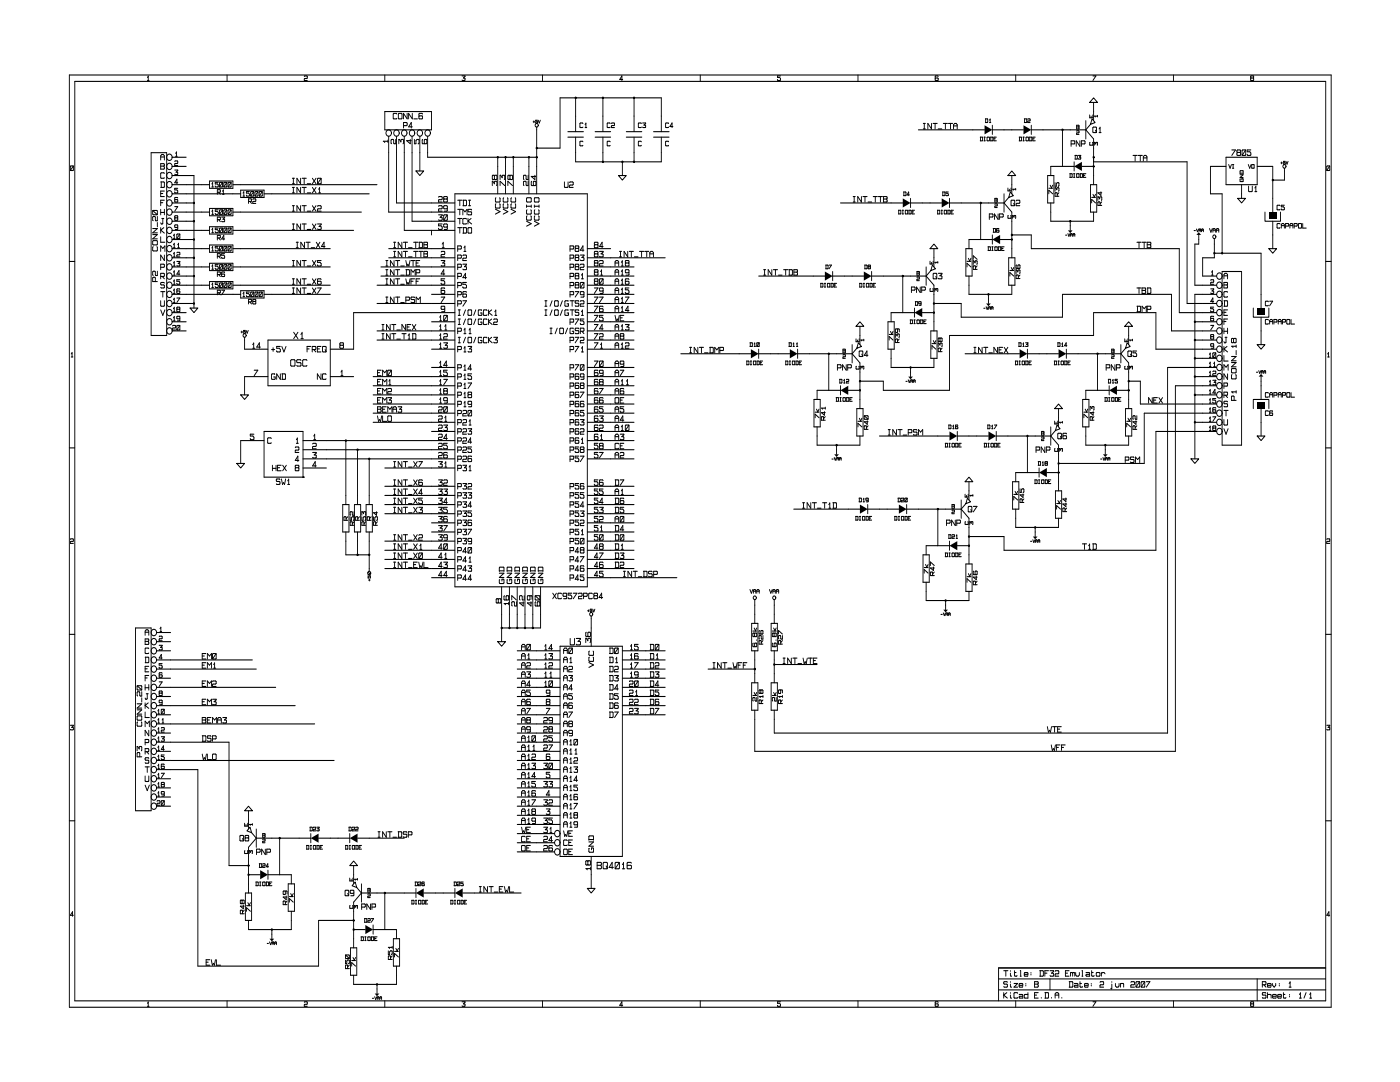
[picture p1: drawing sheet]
<svg xmlns="http://www.w3.org/2000/svg" width="279mm" height="216mm" viewBox="0 0 279 216" stroke-linecap="round" stroke-linejoin="round" font-family="sans-serif">
<g fill="none" stroke="#000" stroke-width=".2">
<path d="M13.8 15h251.9v186h-251.9zM14.9 16.2h249.7v183.5h-249.7zM29.4 16.1h.4M29.6 15.1v1M29.6 15.3l-.2 .2M45.3 15v1.2M60.7 15.3l.1-.2 .5 .2v.3l-.5 .1-.1 .4h.6M76.8 15v1.2M92.2 15.1h.6l-.3 .5 .3 .1v.3h-.6M108.3 15v1.2M114.8 19.4h.2v.2h-.2zM114.9 19.5v6.8"/>
<path d="M120.2 19.4h.2v.2h-.2zM120.3 19.5v6.8M124.3 15.9h-.6l.4-.8v1M126.4 19.4h.2v.2h-.2zM126.5 19.5v6.8M139.8 15v1.2M155.8 15.1h-.6v.4h.4l.2 .5-.6 .1v-.2M171.2 15v1.2M187.2 15.3l-.1-.2-.5 .2v.7l.5 .1v-.5l-.5 .1M202.7 15v1.2M218.1 15.1h.6l-.6 1M218.3 19.5l.7 .9h-1.5z"/>
<path d="M234.2 15v1.2M249.7 15.6v.5l.5-.1-.1-.4M249.7 15.6v-.5h.4v.5M249.7 15.6h.4M14.1 33.1l.5 .1v.8l-.6-.1zM14.6 33.1l-.6 .9M30.2 30.5h3.1v36.4h-3.1zM32.1 33.1h.6M32.1 36.3h.6l.1 .1v.9l-.7 .1M32.1 31.9v-.8l.2-.3h.3l.2 .3v.8M32.1 32.7h.6l.1 .1-.1 .9h-.6zM32.1 38.6h.4"/>
<path d="M32.1 31.3h.7M32.2 36.3v1.1M32.8 34.6l-.1-.1h-.5l-.1 .1v.9l.1 .1 .6-.1M32.8 38.1h-.7v1.1h.7M32.8 40h-.7v1M34.4 31.4h2.8M34.4 38.7h13.6M34.4 35h4.3v26.5M34.4 36.9h7.4M34.4 33.2h2.8M34.9 32.2l.1-.1 .5 .1-.1 .4-.5 .1v.3h.6M34.9 33.9h.6l-.4 .5h.4v.4h-.6"/>
<path d="M35 31.2h.4M35.2 30.3v.9M35.2 30.4l-.2 .2M35.5 37.6h-.6v.3h.4l.2 .5-.5 .1-.1-.2M35.5 39.5l-.1-.1-.5 .1v.7l.5 .1v-.5l-.5 .1M35.5 36.5h-.6l.4-.7v.9M41.8 36.1h4.7v1.5h-4.7zM42.3 37.3h.3M42.4 36.4v.9M42.4 36.5l-.1 .2M43.4 38.4h.5l.1-.4-.6-.1v.9M43.6 36.4h-.6v.3h.4l.2 .2v.3l-.6 .1v-.2"/>
<path d="M43.6 38.4l.4 .4M43.9 36.4l.5 .1-.1 .8-.5-.1zM44.4 38.8h.3M44.4 36.4l-.6 .9M44.6 37.9v.9M44.6 38l-.2 .2M44.8 36.4l.5 .1-.1 .8-.5-.1zM45.3 36.4l-.6 .9M45.6 36.4l.5 .1-.1 .8-.5-.1zM46.1 36.4l-.6 .9M46.5 36.9h28.7M48 37.9h4.7v1.5h-4.7z"/>
<path d="M48.5 39.1h.3M48.7 38.2v.9M48.7 38.3l-.2 .2M49.8 38.2h-.6v.3h.4l.2 .5-.5 .1-.1-.2M50.1 38.2l.5 .1-.1 .8-.5-.1zM50.4 39.8l.1-.1 .6 .1v.3l-.6 .1-.1 .4h.7M50.6 38.2l-.6 .9M51 38.2l.5 .1-.1 .8-.5-.1zM51.5 38.2l-.6 .9M51.8 38.2l.5 .1-.1 .8-.5-.1zM52.3 38.2l-.6 .9M52.7 38.7h21"/>
<path d="M58.3 38.5h.5M58.3 37.4h.5M58.3 36.7h.5M58.3 35.6h.5M58.5 35.6v1.1M58.5 37.4v1.1M60 35.6v1.1l-.7-1.1v1.1M60 37.4v1.1l-.7-1.1v1.1M60.3 37.4h.8M60.3 35.6h.8M60.7 35.6v1.1M60.7 37.4v1.1"/>
<path d="M61.3 38.5h.7M61.3 36.7h.7M62.3 37.4l.8 1.1M62.3 35.6l.8 1.1M63.1 37.4l-.8 1.1M63.1 35.6l-.8 1.1M63.5 35.6h.5l.1 .1-.1 1-.6-.1zM63.6 38.5h.4M63.8 37.4v1.1M63.8 37.5l-.2 .3M64.1 35.6l-.7 1.1M76.5 28.2h.9"/>
<path d="M76.6 28.2l.2 .2M76.8 22.3h9.3v3.6h-9.3zM77.4 28v.4M77.6 27.2v15.1h13.2M79 27.8v.9l-.4-.1-.1-.8-.5 .2 .1 .7M79.1 27.2v13.3h11.7M79.2 22.8l-.1-.2h-.5l-.1 .2v.8l.1 .1 .6-.1M79.6 28.7v-.9l.4 .5 .1-.5h.3v.9M79.6 22.6h.5l.1 .2-.1 .9-.6-.1zM80.5 25.1h.6l.2-.5-.2-.2h-.6v1.1M80.7 27.2v18.8h10.1M81.3 22.6v1.1l-.8-1.1v1.1"/>
<path d="M81.9 27.8v.9l-.8-.6h1M82.2 27.2v16.9h8.6M82.3 25.3h-.7l.5-.9v1.1M82.3 22.6v1.1l-.7-1.1v1.1M82.6 23.7h.7M82.7 27.8v.9h.3v-.6l.2-.3h.3l.1 .8-.2 .1M83 34.1h1.6l-.8 .9zM83.8 27.2v6.9M84.3 22.8l-.1-.2h-.5l-.1 .2v.8l.6 .1 .1-.1-.1-.5h-.5l-.1 .1M84.4 27.8l-.1 .2 .1 .7h.7l.1-.7-.1-.2-.4 .2 .1 .7M85.3 27.2v4.2h21.8M87.5 39.3l.1-.1h.5l.2 .1-.2 .5-.6 .2v.3h.8"/>
<path d="M88.7 39.7l-.2-.1 .2-.4h.5l.1 .1-.1 .4M88.7 39.7l-.2 .1 .2 .5 .6-.1-.1-.5M88.7 39.7h.5M90.8 38.7h26.4v78.4h-26.4zM91.3 40h.9M91.8 40v1M92.4 40h.6l.1 .1v.8l-.7 .1M92.5 40v1M93.5 40h.4M93.7 40v1M98.2 37v-.8l.5 .5 .1-.5h.3v.8M98.7 35.1l-.1-.1-.4 .1v.6l.2 .1 .3-.1"/>
<path d="M98.7 35.1l.1-.1 .4 .1-.1 .7-.4-.1M98.7 35.1v.6M99 39.5l-.1 .1 .1 .7h.7v-.8M99.2 31.3h.2v.2h-.2zM99.3 31.4v7.3M99.8 35.8v-.8l.4 .5 .1-.5h.3v.8M99.8 37v-.8l.9 .8M100.5 39.5l-.1 .1 .1 .7h.8v-.8M100.8 31.3h.2v.2h-.2zM100.9 31.4v7.3M101.4 37v-.8l.9 .8M101.8 35.1l-.1-.1-.3 .1v.6l.1 .1 .3-.1"/>
<path d="M101.8 35.1l.1-.1 .4 .1-.1 .7-.4-.1M101.8 35.1v.6M102.1 39.5l-.1 .1 .1 .7h.7v-.8M102.4 31.3h.1v.2h-.1zM102.4 31.4v7.3M105.2 39.5h.7v.8h-.7l-.1-.1zM105.4 35v.8l-.4-.1-.1-.7-.4 .1 .1 .7M105.4 36.2v.8l-.4-.1-.1-.7-.4 .1 .1 .7M105.5 31.3h.1v.2h-.1zM105.6 31.4v7.3M106.1 36.2l-.1 .1 .1 .7h.8l.1-.7-.1-.1-.5 .1 .1 .7M106.4 24.3h.3"/>
<path d="M106.5 24.1v.4M106.7 39.5h.8v.8h-.8l-.1-.1zM106.7 35v.8l-.7-.6h1M107 31.3h.2v.2h-.2zM107 29.5h.2v.2h-.2zM107.1 25.4v13.3M107.3 24h-.4v.2l.4 .1v.2h-.3l-.1-.1M107.4 24l.2 .5 .2-.5M112.6 36.3l.1 1.1 .7-.1v-1M113.3 26.3h3.1M113.3 27.4h3.1M113.7 36.4l.1-.1h.5l.1 .1-.1 .5-.6 .1v.4h.7"/>
<path d="M114.9 27.4v4.9h17.1v-4.9M116.3 28.3l-.1-.1-.5 .1v.7h.6M116.3 24.6l-.1-.1-.5 .1v.8h.6M116.8 25.5h.3M116.9 24.5v1M116.9 24.6l-.1 .3M118.8 26.3h3.1M118.8 27.4h3.1M120.2 32.2h.2v.2h-.2zM120.3 27.4v4.9M121.8 28.3l-.1-.1-.5 .1v.7h.6M121.8 24.6l-.1-.1-.5 .1v.8h.6"/>
<path d="M122 24.6l.1-.1 .5 .1v.4l-.5 .1-.1 .4h.6M123.4 35h1.6l-.8 .9zM124.1 32.2h.2v.2h-.2zM124.2 32.3v2.7M125 26.3h3.1M125 27.4h3.1M126.4 32.2h.2v.2h-.2zM126.5 27.4v4.9M128 28.3l-.1-.1-.5 .1v.7h.6M128 24.6l-.1-.1-.5 .1v.8h.6M128.2 24.5h.7l-.4 .5 .4 .1v.3h-.7M130.4 26.3h3.1"/>
<path d="M130.4 27.4h3.1M132 26.3v-6.8h-20.2v10.1h-4.7M133.4 28.3l-.1-.1-.5 .1v.7h.6M133.4 24.6l-.1-.1-.5 .1v.8h.6M134.3 25.3h-.6l.4-.8v1M170.3 39.2h.4M170.5 39.2v1.1M171.9 39.2v1.1l-.7-1.1v1.1M172.2 39.2h.8M172.6 39.2v1.1M174.3 39.2h.8M174.7 39.2v1.1"/>
<path d="M175.3 39.2h.8M175.7 39.2v1.1M176.3 39.2h.6l.1 .1-.1 1h-.6zM176.3 39.7h.6M180.3 38.3l.5 .1v.6h-.5M180.4 38.3v.7M181.5 38.9h-.5l.3-.6v.7M181.7 39.6v1.8M183.3 25.9h13.2M184.3 25.7h.4M184.3 24.6h.4M184.5 24.6v1.1"/>
<path d="M185.9 24.6v1.1l-.7-1.1v1.1M186.2 24.6h.8M186.6 24.6v1.1M187.2 25.7h.8M188.1 38.3l.5 .1v.6h-.5M188.2 38.3v.7M188.3 24.6h.8M188.7 24.6v1.1M189.3 38.3h-.5v.3h.3l.2 .4h-.5v-.1M189.3 24.6h.8M189.5 39.6v1.8M189.7 24.6v1.1"/>
<path d="M190.3 25.7v-.8l.2-.3h.3l.2 .3v.8M190.3 25.1h.7M195.6 27.4l.5 .1v.5l-.5 .1M195.7 27.4v.7M196.4 27.4h.2M196.4 28.1h.2M196.5 27.4v.7M196.6 23.7l.5 .1v.6h-.5M196.7 23.7v.7M197 27.4l.5 .1-.1 .6-.4-.1zM197.5 24.4h.2M197.6 23.7v.7"/>
<path d="M197.6 23.8l-.1 .2M197.7 27.4l.5 .1v.5l-.5 .1M197.7 27.4v.7M198 25.9h6.3M198 25v1.8M198.4 27.7h.2M198.5 39.6l.5 .1v.6h-.5zM198.5 39.9h.5M198.8 27.4h-.4v.7h.4M200.4 38.7v3.6M201.2 37.5v.6h.6v-.6M201.3 39.4l-.9 1.1"/>
<path d="M201.4 37.8v.3M201.6 38.3l.6 .7-.9 .4zM201.9 40h.5l.1 .1-.1 .9-.6-.1zM201.9 34.1l.8 .9h-1.5zM201.9 35v3.7M202.1 37.8h.6M202.2 37.8l.1 .1M202.7 37.6v.3M203.4 27.4l.5 .1v.5l-.5 .1M203.5 27.4v.7M204.1 27.4h.3M204.1 28.1h.3"/>
<path d="M204.3 27.4v.7M204.4 23.7l.5 .1v.6h-.5M204.5 23.7v.7M204.8 27.4l.4 .1v.6l-.4-.1zM205.1 23.8l.4-.1 .1 .3-.4 .1-.1 .3h.5M205.4 27.4l.5 .1v.5l-.5 .1M205.5 27.4v.7M205.8 25v1.8M205.8 25.9h10.9M206.1 27.7h.3M206.6 27.4h-.5v.7h.5M209.1 35h1.2v5.5h-1.2z"/>
<path d="M209.3 37.6h.8M209.3 38.7v-.7l.8 .7M209.6 37l.2 .5M209.8 37.5v.1M210.1 37l-.3 .5M210.6 36.4v.8h.2v-.6l.2-.2h.3v.7l-.1 .1M210.6 38.2v-.7l.3 .4 .1-.4h.3v.7M211 39.2v-.6l-.3-.1-.1 .7h.7M211.3 38.5l-.3 .4M211.9 25.8h.2v.2h-.2zM212 25.9v7.3M213.5 34.7l.5 .1v.5l-.5 .1"/>
<path d="M213.6 34.7v.7M213.8 28.7h.6l.1-.5-.1-.1h-.6v1.1M214.2 34.7h.3M214.2 35.4h.3M214.4 32.3v1.8M214.4 33.2h-4.7v1.8M214.4 34.7v.7M214.5 31l.5 .1v.6h-.5M214.6 31v.7M214.9 25l.4 .1v.6h-.4zM214.9 26.2l.4-.1v.3l-.4 .1v.3h.4M214.9 25.3h.4"/>
<path d="M214.9 34.7l.4 .1v.6l-.4-.1zM215.2 31h.5l-.3 .3h.2l.1 .4h-.5M215.5 28.1v1.1l-.7-1.1v1.1M215.5 34.7l.5 .1v.5l-.5 .1M215.6 34.7v.7M215.8 28.7h.6l.1-.5-.1-.1h-.6v1.1M215.9 33.2h2.4M216.2 35h.3M216.7 25.9l1.6 1.8v9.2M216.7 24.1v3.6M216.7 34.7h-.5v.7h.5M217.5 22.9v.6h.6v-.6"/>
<path d="M217.6 28.4v.6l.5-.1-.1-.5M217.6 36.9h1.3v5.4h-1.3zM217.6 24.8l-.9 1.1M217.8 23.2v.3M217.9 39.4h.7M217.9 23.7l.7 .7-1 .4zM218.1 38.8l.3 .5M218.2 33.1h.1v.2h-.1zM218.2 31.3h.1v.2h-.1zM218.2 25.4h.5l.1 .1-.1 1-.6-.2zM218.3 32.3h18.6v28.3h5.9M218.3 20.4v3.7"/>
<path d="M218.4 39.3v.1M218.4 29v-.6l.3 .3v-.2l.3-.1v.6M218.4 23.2h.6M218.5 23.2l.1 .1M218.6 26l.2 .5M218.6 38.8l-.2 .5M219 23v.3M219.1 40v-.7l.4 .4v-.4h.3v.7M219.3 26.5h.4M219.5 25.4v1.1M219.5 25.5l-.2 .2M219.7 38.3v.7l-.6-.5h.8"/>
<path d="M226.1 31h.9M226.5 31v1.1M227.1 31h.9M227.6 31v1.1M228.2 32.1v-.8l.2-.3h.3l.2 .3v.8M228.2 31.5h.7M244.7 31.4h6.2v5.5h-6.2zM244.7 33.2h-3.1v5.5h2.3v11.8M245.2 32.8l.3 .8 .3-.8M245.8 29.9h.8l-.8 1.1M246 32.8h.2M246 33.6h.2"/>
<path d="M246.1 32.8v.8M247 30.4l-.1-.1 .1-.4h.5l.1 .1-.1 .4M247 30.4l-.1 .1 .1 .5 .6-.1-.1-.5M247 30.4h.5M247 39.6h1.6l-.8 .9zM247.5 34.6l.1-.5h.4l.1 .5M247.5 34.9h.6l-.6 .5h.6M247.5 34.6h.6M247.6 35.7v.5h.4v-.5h-.2v.2M247.8 36.9v2.7M248 29.9h.5l.1 .1-.1 1-.6-.1zM248.6 29.9l-.7 1.1"/>
<path d="M249.1 32.8l.3 .8 .3-.8M249.2 37.1l.1 1.1 .6-.1v-1M249.6 29.9h-.7v.4h.5l.2 .2v.4l-.6 .1-.1-.2M249.9 32.8l.4 .1-.1 .7-.4-.1zM250.4 38.2h.4M250.6 37.1v1.1M250.6 37.3l-.2 .2M250.9 33.2h3.1v9.1M253.9 35.8h.2v.2h-.2zM255.6 32.5h.3M255.8 32.3v.4M256.3 33.6v2.3h-2.3"/>
<path d="M256.5 32.2h-.4v.2l.4 .1v.2h-.3l-.1-.1M256.6 32.2l.2 .5 .3-.5M264.9 33.1l.5 .1-.1 .8-.5-.1zM265.4 33.1l-.6 .9M13.8 52.2h1.1M30.5 46.8h.9l-.9 .9h.9M30.5 45.6h.9l-.9 .9h.9M30.5 42l.9 .9M30.6 48h.7v.9h-.7l-.1-.2zM30.6 42h.7v.9h-.7l-.1-.2zM30.6 49.2l-.1 .1 .1 .8h.7v-.9M31 56.2v-.7l-.4-.2-.1 .9h.9"/>
<path d="M31.4 54.1v.9l-.4-.1-.1-.8-.4 .1 .1 .8M31.4 43.2v.9l-.4-.2-.1-.7-.4 .1 .1 .8M31.4 44.4v.9M32.1 47.2v1.1h.8M32.1 53.3h.6l.1-.5-.1-.1h-.6v1.1M32.1 55.2h.6l.1-.5-.1-.2h-.6v1.1M32.1 41.8v1.1M32.1 45.4v1.1M32.1 50.2v-1.1l.4 .5 .4-.5v1.1M32.1 58.2h.8M32.1 42.4h.7M32.1 40.4h.4"/>
<path d="M32.3 43.6h.4M32.4 55.2l.4 .4M32.5 43.6v1l-.3 .1-.1-.2M32.5 58.2v1.1M32.7 45.4l-.6 .5 .7 .6M32.8 56.5l-.1-.1h-.5l-.1 .3 .1 .2h.5l.1 .4-.1 .2-.6-.2M32.8 41.8v1.1M32.8 50.9v1.1l-.7-1.1v1.1M34.4 56.9h7.4M34.4 49.6h7.4M34.4 46h7.4M34.4 42.3h7.4"/>
<path d="M34.4 53.3h7.4M34.4 55.1h4.3M34.4 40.5h4.3M34.4 51.4h4.3M34.4 58.7h13.6M34.4 47.8h4.3M34.4 44.1h4.3M34.6 58.6h.3M34.6 56.7h.3M34.6 53.1h.3M34.6 49.4h.3M34.6 51.3h.3"/>
<path d="M34.6 54.9h.3M34.6 47.6h.3M34.8 46.7v.9M34.8 48.5v.9M34.8 50.3v1M34.8 52.2v.9M34.8 54v.9M34.8 55.8v.9M34.8 57.6v1M34.8 59.5v.9M34.8 59.6l-.2 .2M34.8 57.8l-.2 .2"/>
<path d="M34.8 55.9l-.2 .2M34.8 54.1l-.2 .2M34.8 52.3l-.2 .2M34.8 50.5l-.2 .2M34.8 48.6l-.2 .2M34.8 46.8l-.2 .2M34.9 41.2h.6l-.6 .9M35 43.5v-.4h.4v.4M35 43.5v.5l.5-.1-.1-.4M35 43.5h.4M35.3 52.2h.6l-.3 .4 .3 .1v.3h-.6M35.3 50.5l.1-.2 .5 .2-.1 .4-.5 .1v.3h.6"/>
<path d="M35.3 59.5h.6l-.6 .9M35.4 46.7l.5 .1-.1 .8-.5-.1zM35.5 49.4h.3M35.5 45.3l-.5 .1v-.5l.5 .1v.7l-.5 .1M35.6 48.5v.9M35.6 48.6l-.1 .2M35.9 57.8l-.1-.2-.5 .2v.7l.5 .1v-.5l-.5 .1M35.9 55.8h-.6v.3h.4l.2 .5-.5 .1-.1-.2M35.9 54.7h-.6l.4-.7v.9M35.9 46.7l-.6 .9M38.6 51.3h.2v.2h-.2zM38.6 44h.2v.2h-.2z"/>
<path d="M38.6 40.4h.2v.2h-.2zM38.6 47.7h.2v.2h-.2zM38.6 55h.2v.2h-.2zM41.8 56.2h4.7v1.4h-4.7zM41.8 48.9h4.7v1.4h-4.7zM41.8 45.2h4.7v1.5h-4.7zM41.8 41.6h4.7v1.5h-4.7zM41.8 52.5h4.7v1.5h-4.7zM42.3 50.1h.3M42.3 53.7h.3M42.3 57.4h.3M42.3 46.4h.3"/>
<path d="M42.3 42.8h.3M42.4 41.9v.9M42.4 45.5v.9M42.4 49.2v.9M42.4 52.8v.9M42.4 56.5v.9M42.4 56.6l-.1 .2M42.4 52.9l-.1 .2M42.4 49.3l-.1 .2M42.4 45.6l-.1 .2M42.4 42l-.1 .2M43.4 54.8h.5l.1-.4-.6-.1v.9"/>
<path d="M43.4 51.1h.5l.1-.4-.6-.1v.9M43.4 43.8h.5l.1-.4-.6-.1v.9M43.4 47.5h.5l.1-.4-.6-.1v.9M43.4 58.4h.5l.1-.4-.6-.1v.9M43.6 45.5h-.6v.3h.4l.2 .5-.6 .1v-.2M43.6 41.9h-.6v.3h.4l.2 .5-.6 .1v-.2M43.6 49.2h-.6v.3h.4l.2 .5-.6 .1v-.2M43.6 52.8h-.6v.3h.4l.2 .5-.6 .1v-.2M43.6 56.5h-.6v.3h.4l.2 .2v.3l-.6 .1v-.2M43.6 58.4l.4 .4M43.6 54.8l.4 .4M43.6 51.1l.4 .4"/>
<path d="M43.6 47.5l.4 .4M43.6 43.8l.4 .4M43.9 41.9l.5 .1-.1 .8-.5-.1zM43.9 49.2l.5 .1-.1 .8-.5-.1zM43.9 45.5l.5 .1-.1 .8-.5-.1zM43.9 52.8l.5 .1-.1 .8-.5-.1zM43.9 56.5l.5 .1-.1 .8-.5-.1zM44.2 43.3h.6l-.3 .4 .3 .1v.3h-.6M44.2 57.9h.6l-.6 .9M44.4 56.5l-.6 .9M44.4 52.8l-.6 .9M44.4 49.2l-.6 .9"/>
<path d="M44.4 45.5l-.6 .9M44.4 41.9l-.6 .9M44.8 49.2l.5 .1-.1 .8-.5-.1zM44.8 41.9l.5 .1-.1 .8-.5-.1zM44.8 45.5l.5 .1-.1 .8-.5-.1zM44.8 52.8l.5 .1-.1 .8-.5-.1zM44.8 56.5l.5 .1-.1 .8-.5-.1zM44.8 50.6h-.6v.3h.5l.1 .5-.5 .1-.1-.2M44.8 54.4l-.1-.1-.5 .1v.7l.5 .1v-.5l-.5 .1M44.8 47.7h-.6l.5-.7v.9M45.3 56.5l-.6 .9M45.3 52.8l-.6 .9"/>
<path d="M45.3 49.2l-.6 .9M45.3 45.5l-.6 .9M45.3 41.9l-.6 .9M45.6 45.5l.5 .1-.1 .8-.5-.1zM45.6 41.9l.5 .1-.1 .8-.5-.1zM45.6 56.5l.5 .1-.1 .8-.5-.1zM45.6 49.2l.5 .1-.1 .8-.5-.1zM45.6 52.8l.5 .1-.1 .8-.5-.1zM46.1 56.5l-.6 .9M46.1 52.8l-.6 .9M46.1 49.2l-.6 .9M46.1 45.5l-.6 .9"/>
<path d="M46.1 41.9l-.6 .9M46.5 56.9h19.4M46.5 49.6h19.4M46.5 46h24.1M46.5 42.3h25.6M46.5 53.3h19.4M48 58h4.7v1.5h-4.7zM48.5 59.2h.3M48.7 58.3v.9M48.7 58.4l-.2 .2M49.6 40.2h.5l.1-.4-.6-.1v.9M49.8 58.3h-.6v.3h.4l.2 .5-.5 .1-.1-.2"/>
<path d="M49.9 40.2l.3 .4M50.1 58.3l.5 .1-.1 .8-.5-.1zM50.6 58.3l-.6 .9M51 58.3l.5 .1-.1 .8-.5-.1zM51.5 58.3l-.6 .9M51.8 58.3l.5 .1-.1 .8-.5-.1zM52.3 58.3l-.6 .9M52.7 58.7h13.2M58.3 58.6h.5M58.3 57.5h.5M58.3 56.7h.5M58.3 55.6h.5"/>
<path d="M58.3 53.1h.5M58.3 52h.5M58.3 45.8h.5M58.3 44.7h.5M58.3 42.1h.5M58.3 41h.5M58.5 41v1.1M58.5 44.7v1.1M58.5 52v1.1M58.5 55.6v1.1M58.5 57.5v1.1M59.1 49.4h.4"/>
<path d="M59.1 48.3h.4M59.3 48.3v1.1M60 41v1.1l-.7-1.1v1.1M60 44.7v1.1l-.7-1.1v1.1M60 52v1.1l-.7-1.1v1.1M60 55.6v1.1l-.7-1.1v1.1M60 57.5v1.1l-.7-1.1v1.1M60.3 57.5h.8M60.3 55.6h.8M60.3 52h.8M60.3 44.7h.8M60.3 41h.8"/>
<path d="M60.7 41v1.1M60.7 44.7v1.1M60.7 52v1.1M60.7 55.6v1.1M60.7 57.5v1.1M60.8 48.3v1.1l-.8-1.1v1.1M61.1 48.3h.8M61.3 58.6h.7M61.3 56.7h.7M61.3 53.1h.7M61.3 45.8h.7M61.3 42.1h.7"/>
<path d="M61.5 48.3v1.1M62.1 49.4h.7M62.3 57.5l.8 1.1M62.3 55.6l.8 1.1M62.3 52l.8 1.1M62.3 44.7l.8 1.1M62.3 41l.8 1.1M63.1 57.5l-.8 1.1M63.1 55.6l-.8 1.1M63.1 52l-.8 1.1M63.1 44.7l-.8 1.1M63.1 41l-.8 1.1"/>
<path d="M63.1 48.3l.7 1.1M63.4 57.5h.7l-.7 1.1M63.4 41.2l.1-.2h.5l.1 .2-.1 .5-.6 .1v.3h.7M63.4 44.7h.7l-.4 .5h.3l.1 .5-.1 .1-.6-.1M63.8 48.3l-.7 1.1M64.1 55.8l-.1-.2h-.5l-.1 .2v.8l.6 .1 .1-.1-.1-.5h-.5l-.1 .2M64.1 52h-.7v.4h.5l.2 .2v.4l-.6 .1-.1-.3M64.9 49.2h-.8l.6-.9v1.1M75.2 56.9h15.6M76 53.3h14.8M76 55.1h14.8M77 56.7h.4"/>
<path d="M77 55.6h.4M77 53.1h.4M77 52h.4M77 59.3h.4M77 54.9h.4M77 53.8h.4M77.2 52v1.1M77.2 53.8v1.1M77.2 55.6v1.1M77.2 59.3v1.1M77.6 49.6h13.2M77.6 51.4h13.2"/>
<path d="M78.6 49.4h.4M78.6 48.3h.4M78.6 51.3h.4M78.6 50.2h.4M78.6 52v1.1l-.7-1.1v1.1M78.6 53.8v1.1l-.7-1.1v1.1M78.6 55.6v1.1l-.7-1.1v1.1M78.6 59.3v1.1l-.7-1.1v1.1M78.8 48.3v1.1M78.8 50.2v1.1M78.9 55.6h.9M78.9 52h.9"/>
<path d="M78.9 59.3h.9M78.9 53.8h.9M79.4 52v1.1M79.4 53.8v1.1M79.4 55.6v1.1M79.4 59.3v1.1M80 56.7h.7M80 53.1h.7M80 54.9h.7M80.2 48.3v1.1l-.7-1.1v1.1M80.2 50.2v1.1l-.7-1.1v1.1M80.5 48.3h.8"/>
<path d="M80.5 50.2h.8M80.9 48.3v1.1M80.9 50.2v1.1M81 52l.2 1.1 .2-.4 .2 .4 .2-1.1M81 55.6l.2 1.1 .2-.3 .2 .3 .2-1.1M81 59.9h.6l.1-.5-.1-.1h-.6v1.1M81 53.8h.6l.1 .1v.9l-.7 .1M81.1 53.8v1.1M81.5 49.4h.8M81.5 51.3h.8M82 56.1h.4M82 52h.9"/>
<path d="M82 54.9v-1.1l.4 .5 .5-.5v1.1M82.4 52v1.1M82.5 48.3h.9M82.5 50.2h.9M82.7 55.6h-.7v1.1M82.7 59.4l-.1-.1h-.5l-.1 .1 .1 .4h.5l.1 .1-.1 .5-.6-.1M83 48.3v1.1M83 50.2v1.1M83 54.4h.7l.1-.5-.1-.1h-.7v1.1M83 56.1h.5M83 52.5h.5M83.6 48.3h.6l.1 .2v.8l-.7 .1"/>
<path d="M83.6 50.2h.8M83.7 48.3v1.1M83.8 55.6h-.8v1.1M83.8 52h-.8v1.1h.8M84 50.2v1.1M84.6 48.3h.6l.1 .2-.1 .9h-.6zM84.6 50.2h.6l.1 .1-.1 1h-.6zM84.6 50.7h.6M84.6 48.8h.6M86.1 46v.9M86.1 58.7h4.7M87.5 41.2l.1-.2h.5l.2 .2-.2 .5-.6 .1v.3h.8"/>
<path d="M87.5 42.9h.8l-.5 .5 .5 .1v.4l-.2 .1-.6-.1M88 50.3l.1-.1h.6l.1 .1-.1 .5-.7 .1v.4h.8M88 52h.8l-.5 .5 .5 .1v.4l-.1 .1-.7-.1M88 59.3h.8l-.8 1.1M88.3 49.4h.4M88.3 44.7h-.8v.4h.5l.3 .2v.4l-.7 .1-.1-.3M88.5 48.3v1.1M88.5 48.5l-.2 .2M88.7 42.9h.5l.1 .1-.1 1-.7-.1zM88.8 57.6l-.1-.1h-.6l-.1 .1v.8l.7 .2 .1-.2-.1-.4h-.6l-.1 .1M88.8 55.6h-.8v.4h.6l.2 .3v.3l-.7 .1-.1-.2M88.8 54.7h-.8l.6-.9v1.1"/>
<path d="M89.3 45.2l-.1 .1h-.5l-.2-.1 .2-.5h.5l.1 .1v.9l-.6 .1M89.3 41.5l-.1 .2h-.5l-.2-.2 .2-.5h.5l.1 .2v.8l-.6 .1M89.3 42.9l-.8 1.1M91.3 58.8h.7l.1-.5-.1-.1h-.7v1.1M91.3 57h.7l.1-.5-.1-.1h-.7v1.1M91.3 55.2h.7l.1-.5-.1-.2h-.7v1.1M91.3 53.3h.7l.1-.5-.1-.1h-.7v1.1M91.3 43.6h.9M91.3 45.4h.9M91.3 49.7h.7l.1-.5-.1-.1h-.7v1.1M91.3 51.5h.7l.1-.5-.1-.1h-.7v1.1M91.3 41.8h.9"/>
<path d="M91.8 41.8v1.1M91.8 43.6v1.1M91.8 45.4v1.1M92.4 51l.1-.1h.5l.1 .1v.4l-.1 .1h-.5l-.1 .5h.7M92.4 52.7h.7l-.4 .5h.3l.1 .5-.1 .1-.6-.1M92.4 45.4h.6l.1 .1v.9l-.7 .1M92.4 42.9v-1.1l.4 .5 .4-.5v1.1M92.5 45.4v1.1M92.6 50.2h.4M92.8 49.1v1.1M92.8 49.2l-.2 .2M93.1 56.4h-.7v.3h.5l.2 .3v.3l-.6 .2-.1-.3"/>
<path d="M93.1 43.7l-.1-.1h-.5l-.1 .1v.9l.1 .1 .6-.1M93.1 58.3l-.1-.1h-.5l-.1 .1v.9l.6 .1 .1-.1-.1-.5h-.5l-.1 .1M93.1 55.4h-.7l.5-.9v1.1M93.4 43.6v1.1M93.5 41h.4M93.5 45.4h.5l.1 .1-.1 1-.6-.1zM94 43.6l-.6 .5 .7 .6M94.1 41.9l-.1-.1h-.5l-.1 .1 .1 .4h.5l.1 .1-.1 .5-.6-.1M98.9 41.7l.9 .5-.9 .5M99 40.7l-.1 .1 .1 .7h.7v-.8M100.4 41.7l1 .5-1 .5M100.5 40.7l-.1 .1 .1 .7h.8v-.8"/>
<path d="M102 41.7l.9 .5-.9 .5M102.1 40.7l-.1 .1 .1 .7h.7v-.8M105.1 44.1l.9 .5-.9 .5M105.1 40.9v.5M105.1 41.2h.9M105.2 41.9l-.1 .1 .1 .7h.7v-.8M105.2 43.1l-.1 .1 .1 .7h.7v-.8M106 40.9v.5M106.6 44.1l1 .5-1 .5M106.6 41.2h1M106.6 40.9v.5M106.7 41.9l-.1 .1 .1 .7h.8v-.8"/>
<path d="M106.7 43.1l-.1 .1 .1 .7h.8v-.8M107.6 40.9v.5M113.8 58.8h.6l.1-.5-.1-.1h-.6v1.1M113.8 57h.6l.1-.5-.1-.1h-.6v1.1M113.8 55.2h.6l.1-.5-.1-.2h-.6v1.1M113.8 53.3h.6l.1-.5-.1-.1h-.6v1.1M113.8 49.7h.6l.1-.5-.1-.1h-.6v1.1M113.8 51.5h.6l.1-.5-.1-.1h-.6v1.1M114.8 58.2h.7l-.7 1.1M114.9 56.9l-.1 .1 .1 .5 .6-.2-.1-.4M114.9 55l-.1 .2 .1 .4 .6-.1-.1-.5M114.9 51.4l-.1 .1 .1 .5 .6-.1-.1-.5"/>
<path d="M114.9 49.6l-.1 .1 .1 .5 .6-.1-.1-.5M114.9 53.2l-.1 .1 .1 .5 .6-.1-.1-.5M114.9 56.9h.5M114.9 56.9l-.1-.2 .1-.3h.5l.1 .1-.1 .4M114.9 55l-.1-.1 .1-.4h.5l.1 .2-.1 .3M114.9 53.2l-.1-.1 .1-.4h.5l.1 .1-.1 .4M114.9 55h.5M114.9 49.6l-.1-.2 .1-.3h.5l.1 .1-.1 .4M114.9 51.4l-.1-.1 .1-.4h.5l.1 .1-.1 .4M114.9 53.2h.5M114.9 51.4h.5M114.9 49.6h.5"/>
<path d="M115.8 50.9h.7l-.4 .5h.3l.1 .5-.1 .1-.6-.1M115.8 52.8l.1-.1h.5l.1 .1v.4l-.1 .1h-.5l-.1 .5h.7M115.9 56.4h.5l.1 .1-.1 1-.6-.2zM116 55.6h.4M116.2 54.7l-.2 .2M116.2 54.5v1.1M116.5 58.7l-.1 .1h-.5l-.1-.1 .1-.5h.5l.1 .1v.9l-.6 .1M116.5 49.9h-.7l.5-.8v1.1M116.5 56.4l-.7 1.1M117.2 56.9h9.3M117.2 49.6h4.7M117.2 53.3h9.3"/>
<path d="M117.2 55.1h9.3M117.2 51.4h15.6M117.2 58.7h9.3M118.6 57.5h.7l-.7 1.1M118.6 59.3h.7l-.7 1.1M118.7 56.1l-.1 .2 .1 .4 .6-.1-.1-.5M118.7 56.1l-.1-.1 .1-.4h.5l.1 .2-.1 .3M118.7 56.1h.5M118.7 52.5l-.1 .1 .1 .5 .6-.1-.1-.5M118.7 52.5l-.1-.1 .1-.4h.5l.1 .1-.1 .4M118.7 48.8l-.1 .2 .1 .4 .6-.1-.1-.5M118.7 48.8l-.1-.1 .1-.4h.5l.1 .2-.1 .3"/>
<path d="M118.7 50.7l-.1 .1 .1 .5 .6-.2-.1-.4M118.7 50.7l-.1-.2 .1-.3h.5l.1 .1-.1 .4M118.7 50.7h.5M118.7 52.5h.5M118.7 48.8h.5M118.7 54.3l-.1 .1 .1 .5 .6-.1-.1-.5M118.7 54.3l-.1-.1 .1-.4h.5l.1 .1-.1 .4M118.7 54.3h.5M119.6 50.2h.8l-.5 .5 .5 .1v.3l-.1 .2-.7-.2M119.6 52.1l.1-.1h.6l.1 .1v.4l-.1 .1h-.6l-.1 .5h.8M119.6 59.3h.8l-.8 1.1M119.7 55.6h.6l.1 .2-.1 .9-.7-.1z"/>
<path d="M119.9 54.9h.4M120.1 53.8v1.1M120.1 53.9l-.2 .3M120.4 58l-.1 .1h-.6l-.1-.1 .1-.5h.6l.1 .1v.8l-.7 .2M120.4 49.2h-.8l.6-.9v1.1M120.4 55.6l-.8 1.1M122.7 58.6v-.9l.3-.2h.3l.2 .2v.9M122.7 56.7v-.8l.3-.3h.3l.2 .3v.8M122.7 56.1h.8M122.7 53.1v-.9l.3-.2h.3l.2 .2v.9M122.7 52.5h.8M122.7 59.8h.8"/>
<path d="M122.7 54.9v-.8l.3-.3h.3l.2 .3v.8M122.7 54.3h.8M122.7 58h.8M123.6 51.3h.5M123.6 50.2h.5M123.8 50.2v1.1M124 58.6h.4M124 56.7h.4M124 53.1h.4M124 54.9h.4M124.2 52v1.1M124.2 53.8v1.1"/>
<path d="M124.2 55.6v1.1M124.2 57.5v1.1M124.2 59.3v1.1M124.2 55.8l-.2 .2M124.2 52.1l-.2 .3M124.2 53.9l-.2 .3M124.2 59.4l-.2 .2M124.2 57.6l-.2 .2M124.8 59.3h.7l-.7 1.1M124.9 52.5l-.1 .1 .1 .5 .6-.1-.1-.5M124.9 52.5l-.1-.1 .1-.4h.5l.1 .1-.1 .4M124.9 52.5h.5"/>
<path d="M125.3 50.2v1.1l-.8-1.1v1.1M125.5 57.5h-.7v.3h.5l.2 .3v.3l-.6 .2-.1-.3M125.5 55.8l-.1-.2h-.5l-.1 .2v.8l.6 .1 .1-.1-.1-.5h-.5l-.1 .2M125.5 54.3l-.1 .1h-.5l-.1-.1 .1-.5h.5l.1 .1v.9l-.6 .1M125.6 50.2h.8M126 50.2v1.1M126.6 51.3h.7M127.6 50.2h.9M128 50.2v1.1M128.7 50.2h.8M129.1 50.2v1.1M129.7 51.3v-.9l.2-.2h.3l.2 .2v.9"/>
<path d="M129.7 50.7h.7M151.4 55.1h13.2M152.4 54.9h.4M152.4 53.8h.4M152.6 53.8v1.1M154 53.8v1.1l-.7-1.1v1.1M154.3 53.8h.9M154.8 53.8v1.1M155.4 54.9h.7M156.4 53.8h.8M156.8 53.8v1.1M157.4 53.8h.6l.1 .1v.9l-.7 .1"/>
<path d="M157.5 53.8v1.1M158.4 53.8h.7l.1 .1-.1 1h-.7zM158.4 54.3h.7M163.8 56.5l.4 .1v.6l-.4 .1M163.8 56.5v.8M164.5 57.3h.3M164.5 56.5h.3M164.6 56.5v.8M164.8 52.9l.5 .1v.6h-.5M164.8 52.9v.7M165.2 56.5l.4 .1-.1 .7-.4-.1zM165.5 52.9h.4l-.4 .7"/>
<path d="M165.8 56.5l.5 .1v.6l-.5 .1M165.9 56.5v.8M166.2 55.1h6.2M166.2 54.2v1.8M166.5 56.9h.3M167 56.5h-.5v.8h.5M167.7 40.5h12.5M170.3 40.3h.4M171.5 56.5l.5 .1v.6l-.5 .1M171.6 56.5v.8M172.3 57.3h.3M172.3 56.5h.3"/>
<path d="M172.4 56.5v.8M172.6 52.9l.4 .1v.6h-.4M172.6 52.9v.7M173 56.5l.4 .1-.1 .7-.4-.1zM173.2 40.3h.8M173.3 53.2v-.3h.4v.3M173.3 53.2v.4h.4v-.4M173.3 53.2h.4M173.6 56.5l.5 .1v.6l-.5 .1M173.6 56.5v.8M173.9 55.1h10.9M173.9 54.2v1.8"/>
<path d="M174.3 56.9h.2M174.7 56.5h-.4v.8h.4M179.3 42h.5v.6l-.5 .1M179.4 42v.7M180 42.7h.3M180 42h.3M180.1 55h.2v.2h-.2zM180.2 55.1v7.3M180.2 42v.7M180.7 42h.4v.7l-.4-.1zM181.3 42h.5v.6l-.5 .1M181.4 42v.7"/>
<path d="M181.7 40.5h6.2M181.9 57.9h.6l.1-.5-.1-.1h-.6v1.1M182 42.3h.3M182.5 42h-.5v.7h.5M183 54.2l.5 .1-.1 .6h-.4zM183 55.4l.4-.1 .1 .3-.4 .1-.1 .3h.5M183 54.5h.4M183.6 57.3v1.1l-.7-1.1v1.1M183.9 57.9h.7l.1-.5-.1-.1h-.7v1.1M184.8 53.3v3.6M184.8 55.1l1.6 1.8v9.1M185.6 52.1v.6h.6v-.6"/>
<path d="M185.7 57.6v.6l.5-.1v-.5M185.8 54l-1 1.1M185.9 52.4v.3M186.1 52.9l.6 .7-.9 .4zM186.3 54.5h.6l.1 .2-.1 .9-.7-.1zM186.4 48.7l.8 .9h-1.6zM186.4 49.6v3.7M186.5 58.2v-.6l.3 .3v-.2l.3-.1v.6M186.5 52.4h.7M186.6 52.4l.2 .1M186.8 55.2l.2 .4M187.1 42h.5v.6l-.5 .1"/>
<path d="M187.1 42v.7M187.2 52.2v.3M187.3 54.5h.7l-.4 .5h.3l.1 .5-.1 .1-.6-.1M187.8 42.7h.3M187.8 42h.3M188 42v.7M188.5 42h.4v.7l-.5-.1zM189.1 42h.5v.6l-.5 .1M189.2 42v.7M189.5 40.5h10.9M189.8 42.3h.3M190.3 42h-.5v.7h.5"/>
<path d="M192.8 49.6h1.2v5.5h-1.2zM193 53.3v-.7l.8 .7M193 52.2h.8M193.3 51.5l.2 .6M193.4 55.1v3.6h8.5v-1.8M193.5 52.1v.1M193.8 51.5l-.3 .6M194.2 52.8v-.8l.4 .4 .1-.4h.2v.8M194.2 51.8v-.8l.8 .8M194.7 53.8v-.6l-.4-.2-.1 .8h.8M195 53l-.3 .4M195.6 40.4h.2v.2h-.2z"/>
<path d="M195.7 40.5v7.3M197.2 49.3h.5v.6l-.5 .1M197.2 58.6h.2v.2h-.2zM197.2 49.3v.7M197.3 58.7v1.9M197.4 43.3h.7l.1-.5-.1-.1h-.7v1.1M197.9 49.3h.3M197.9 50h.3M198 47.8h-4.6v1.8M198 46.9v1.8M198.1 49.3v.7M198.2 45.6l.5 .1v.6h-.5"/>
<path d="M198.3 45.6v.7M198.5 40.8l.5-.1v.3l-.4 .1-.1 .3h.5M198.6 49.3h.4v.7l-.5-.1zM199.2 42.7v1.1l-.7-1.1v1.1M199.2 49.3h.5v.6l-.5 .1M199.3 49.3v.7M199.4 45.7h-.5v.6h.4v-.4l-.4 .1M199.5 43.3h.6l.1-.5-.1-.1h-.6v1.1M199.6 47.8h2.3M199.9 49.6h.3M200.4 40.5l1.5 1.8v9.1M200.4 49.3h-.5v.7h.5"/>
<path d="M201.2 43v.6h.5v-.6M201.3 51.4h1.3v5.5h-1.3zM201.5 55.1v-.7l.8 .7M201.5 54h.8M201.8 53.4l.3 .5M201.8 46.8h.2v.2h-.2zM201.8 47.7h.2v.2h-.2zM201.9 46.9h3.9v2.7h29.6v12.8h7.4M202.1 53.9v.1M202.1 43.6v-.6l.3 .3v-.2l.2-.1v.6M202.3 40.6l.2 .4M202.3 53.4l-.2 .5"/>
<path d="M202.8 54.6v-.7l.3 .4 .1-.4h.3v.7M202.8 40.1l.1-.1h.5l.1 .1v.3l-.1 .2h-.5l-.1 .4h.7M202.9 52.9v.7h.6l.1-.6-.1-.1-.4 .1 .1 .6M203.2 55.6v-.6l-.3-.1-.1 .7h.8M203.6 54.9l-.4 .4M209.7 40.5v3.6h8.6v-1.8M212.7 46.9h.2M213.1 46.6l.2 .6 .2-.6M213.5 44h.2v.2h-.2zM213.6 44.1v1.9M213.6 47.2l.1-.6 .3 .1v.5M213.6 46.9h.4"/>
<path d="M214.1 47.2l.2-.6 .2 .1v.5M214.1 46.9h.4M217.9 40.5v-.7l.7 .7M219.5 41v-.6l-.3-.1-.1 .7h.8M219.9 40.3l-.4 .4M226.9 57.5h.8M226.9 48.3h.8M227.3 48.3v1.1M227.3 57.5v1.1M227.9 57.5h.6l.2 .1-.2 1h-.6zM227.9 48.3h.9M227.9 58h.6"/>
<path d="M228.3 48.3v1.1M228.9 57.5h.7l.1 .1v.8l-.8 .2M228.9 48.3h.7l.1 .2-.1 .9h-.7zM228.9 48.8h.7M229.1 57.5v1.1M238.3 46h.3M238.8 45.7l.2 .5 .2-.5M239.2 46.9v1.8h-.7v8.2h4.3M239.3 46h.3M239.3 46.2l.1-.5 .2 .1v.4M239.8 46h.4M239.8 46.2l.1-.5 .3 .1v.4"/>
<path d="M241.4 45.6l.3 .7 .2-.7M241.6 57.6h.6l-.3 .5 .3 .1v.3h-.6M241.6 55.9l.1-.1 .5 .1v.3l-.5 .1-.1 .4h.6M241.8 54.9h.3M242 54.1l-.2 .2M242 54v.9M242.1 45.9h.4M242.1 46.3v-.5l.1-.2 .3 .2v.5M242.3 50.4h.1v.2h-.1zM242.3 47.6v3.8h-2.3v3.7h2.8M242.3 50.5h9.4v11M242.8 45.9h.4"/>
<path d="M242.8 46.3v-.5l.1-.2 .3 .2v.5M242.8 58.7h-4.3v32.9M243.8 50.4h.2v.2h-.2zM243.9 54.2h3.9v34.6h-3.9zM244.3 56.4h.6l.1 .1-.1 1h-.6zM244.3 56.9h.6M244.3 55.6v-.8l.2-.3h.3l.2 .3v.8M244.3 55h.7M245 58.3l-.1-.1h-.5l-.1 .1v.9l.1 .1 .6-.1M252.5 42.3v1.8h3.1v-1.8M253.2 49.6h1.6l-.8 .9zM254 44.1v5.5"/>
<path d="M255.5 41.1l-.1-.1-.5 .1v.7h.6M255.5 44.7l-.1-.1-.5 .1v.7h.6M255.7 45.5v-.7l.2-.2h.3l.1 .2v.7M255.7 45h.6M256.3 41h-.6v.3h.5l.1 .5-.5 .1-.1-.2M256.6 45.1h.5l.1-.4-.6-.1v.9M257.4 45.5v-.7l.2-.2h.3l.1 .2v.7M257.4 45h.6M258.3 45.1h.5l.1-.4-.6-.1v.9M259.2 44.6l.5 .1-.1 .8-.5-.1zM260 44.6v.9h.7M264.6 52.2h1.1"/>
<path d="M14.2 71.2h.4M14.4 70.3v.9M14.4 70.4l-.2 .2M32.1 60l.1 1.1 .6-.1v-1M32.1 61.8l.4 1.1 .4-1.1M34.4 62.4h2.8M34.4 64.2h2.8M34.4 60.6h4.3M34.4 66h2.8M34.4 65l.1-.1 .5 .1-.1 .4-.5 .2v.2h.6M34.6 60.4h.3M34.6 62.2h.3"/>
<path d="M34.6 64h.3M34.8 61.3v.9M34.8 63.1v.9M34.8 63.2l-.2 .2M34.8 61.4l-.2 .2M35.4 64.9l.5 .1-.1 .8h-.5zM35.4 61.7v.5l.5-.1-.1-.4M35.4 61.7v-.4h.4v.4M35.4 61.7h.4M35.9 63.5l-.5 .1v-.5l.5 .1v.7l-.5 .1M35.9 64.9l-.6 .9M37.9 61.5h1.6l-.8 .9z"/>
<path d="M38.6 60.5h.2v.2h-.2zM48 78.8h1.6l-.8 .9zM48.1 66.2h.3M48.3 66.1v.3M48.8 67.3v2.4h4.7M49 65.9h-.4v.2l.4 .1v.2l-.3 .1-.1-.1M49.1 65.9l.2 .6 .2-.6M49.6 60.2h.5l.1-.4-.6-.1v.9M49.9 60.2l.3 .4M50.4 69.5h.4M50.5 60.2h.5M50.5 60.2v-.5h.5v.5"/>
<path d="M50.5 60.2v.4h.6l-.1-.4M50.6 68.4v1.1M50.6 68.5l-.2 .3M50.7 73.9h.8l-.8 1.1M52 69.3h-.8l.6-.9v1.1M53.5 67.9h12.4v9.1h-12.4zM53.5 75.1h-4.7v3.7M54.2 69.8h.6M54.5 69.4v.7M54.8 74.7v-.1h-.5l-.1 .1 .1 1 .6-.1v-.4h-.3M55.9 69.1h-.7v.4h.5l.2 .3v.3l-.6 .1-.1-.2M55.9 74.6v1.1l-.7-1.1v1.1"/>
<path d="M56.2 74.6h.7l.1 .1v.9l-.8 .1M56.2 69.1l.5 1.1 .4-1.1M56.4 74.6v1.1M58.1 71.8h.6l.2 .1v1l-.2 .2h-.6l-.1-.2v-1zM58.6 66.3l.9 1.3M59.5 66.3l-.9 1.3M60.1 67.6h.4M60.1 71.9l-.2-.1h-.6l-.1 .4 .1 .2h.6l.2 .5-.2 .2h-.6l-.1-.2M60.3 66.3v1.3M60.3 66.4l-.2 .3M61.3 71.9l-.2-.1h-.6l-.1 .1v1l.1 .2h.6l.2-.2M61.3 69.6h.4"/>
<path d="M62 69.1h-.7v1.1M62.3 69.8h.6l.1-.5-.1-.2h-.6v1.1M62.6 69.8l.4 .4M63.3 69.6h.5M64.1 69.1h-.8v1.1h.8M64.1 74.6v1.1l-.8-1.1v1.1M64.5 69.1h.5l.1 .2-.1 .9-.6-.1zM64.9 69.8l.2 .4M65.1 74.7l-.1-.1h-.5l-.1 .1v.9l.1 .1 .6-.1M65.9 75.1h4.7M67.9 68.9l-.1 .1 .1 .5 .7-.1-.2-.5M67.9 68.9l-.1-.1 .1-.4h.5l.2 .1-.2 .4"/>
<path d="M67.9 68.9h.5M68 75h.4M68.2 73.9v1.1M68.2 74l-.2 .2M74.5 77h16.3M74.5 75.1h16.3M74.5 78.8h16.3M75.2 67.9h15.6M75.2 60.6h15.6M75.2 66h15.6M75.3 79.8h.5M75.3 78h.5"/>
<path d="M75.3 76.2h.5M75.3 74.4h.5M76.1 73.9h-.8v1.1h.8M76.1 75.7h-.8v1.1h.8M76.1 77.5h-.8v1.1h.8M76.1 79.3h-.8v1.1h.8M76.2 65.8h.4M76.2 64.8h.4M76.2 67.7h.4M76.2 66.6h.4M76.4 75v-1.1l.4 .5 .4-.5v1.1M76.4 76.8v-1.1l.4 .5 .4-.5v1.1"/>
<path d="M76.4 78.6v-1.1l.4 .5 .4-.5v1.1M76.4 64.8v1M76.4 66.6v1.1M77 60.4h.4M77.4 77.6l.1-.1h.5l.1 .1-.1 .5-.6 .1v.4h.7M77.4 79.3h.7l-.4 .5 .4 .2v.3l-.1 .1-.6-.1M77.5 73.9h.5l.1 .1-.1 1-.6-.1zM77.6 76.8h.4M77.8 75.7v1.1M77.8 75.8l-.2 .3M77.9 64.8v1l-.8-1v1M77.9 66.6v1.1l-.8-1.1v1.1"/>
<path d="M78.1 73.9l-.7 1.1M78.2 64.8h.8M78.2 66.6h.8M78.6 64.8v1M78.6 66.6v1.1M79.2 65.8h.7M79.2 67.7h.7M80 60.4h.7M80.2 66.6h.9M80.6 66.6v1.1M80.9 64.8v1l-.7-1v1M81.2 65.2h.5"/>
<path d="M81.5 67.7h.4M81.7 66.7l-.2 .2M81.7 66.6v1.1M82 64.8h-.8v1h.8M82.3 66.6h.6l.1 .1v.9l-.7 .1M82.3 64.8l.7 1M82.4 66.6v1.1M83 64.8l-.7 1M83 60.4v-1.1l.5 .5 .4-.5v1.1M86.1 73.3h4.7M86.1 64.2h4.7M86.1 69.7h4.7"/>
<path d="M87.7 78.6h.4M87.7 76.8h.4M87.7 75h.4M87.7 69.5h.4M87.7 65.8h.4M87.7 67.7h.4M87.7 73.1h.4M87.7 64h.4M87.9 66.7l-.2 .2M87.9 64.9l-.2 .2M87.9 62.9v1.1M87.9 64.8v1"/>
<path d="M87.9 66.6v1.1M87.9 68.4v1.1M87.9 72v1.1M87.9 73.9v1.1M87.9 75.7v1.1M87.9 77.5v1.1M87.9 79.3v1.1M87.9 79.5l-.2 .2M87.9 77.6l-.2 .3M87.9 75.8l-.2 .3M87.9 74l-.2 .2M87.9 72.2l-.2 .2"/>
<path d="M87.9 68.5l-.2 .3M87.9 63.1l-.2 .2M88.5 75.7h.8l-.8 1.1M88.5 66.7l.2-.1h.5l.1 .1-.1 .5-.7 .1v.4h.8M88.5 68.4h.8l-.4 .5 .4 .1v.4l-.1 .1-.7-.1M88.7 78l-.2 .1 .2 .5 .6-.1-.1-.5M88.7 78l-.2-.1 .2-.4h.5l.1 .1-.1 .4M88.7 78h.5M88.7 62.9h.5l.1 .2-.1 .9-.7-.1zM88.8 65.8h.4M88.8 61.6l-.1 .1h-.6l-.1-.1 .1-.5h.6l.1 .1v.9l-.7 .1M89 64.8v1"/>
<path d="M89 64.9l-.2 .2M89.3 79.8l-.1 .2h-.5l-.2-.2 .2-.5h.5l.1 .2v.8l-.6 .1M89.3 73.9h-.8v.3h.6l.2 .3v.4l-.6 .1-.2-.3M89.3 72.9h-.8l.6-.9v1.1M89.3 62.9l-.8 1.1M90.8 62.4h-20.2v7.3h-4.7M91.3 78.9h.7l.1-.5-.1-.2h-.7v1.1M91.3 66.1h.7l.1-.5-.1-.1h-.7v1.1M91.3 75.2h.7l.1-.5-.1-.1h-.7v1.1M91.3 69.8h.7l.1-.5-.1-.2h-.7v1.1M91.3 60.6h.7l.1-.5-.1-.1h-.7v1.1M91.3 73.4h.7l.1-.5-.1-.1h-.7v1.1"/>
<path d="M91.3 77h.7l.1-.4-.1-.2h-.7v1.1M91.5 68.4h.4M91.5 64.8h.4M91.5 62.9h.4M91.5 67.3h.4M91.5 63.7h.4M91.5 61.8h.4M91.7 61.8v1.1M91.7 63.7v1.1M91.7 67.3v1.1M92.4 60h.7l-.7 1.1M92.6 79.3h.4"/>
<path d="M92.6 77.5h.4M92.6 75.7h.4M92.6 73.9h.4M92.6 70.2h.4M92.6 66.6h.4M92.8 65.5v1.1M92.8 69.1v1.1M92.8 72.8v1.1M92.8 74.6v1.1M92.8 76.4v1.1M92.8 78.2v1.1M92.8 78.4l-.2 .2"/>
<path d="M92.8 76.6l-.2 .2M92.8 74.7l-.2 .3M92.8 72.9l-.2 .2M92.8 69.3l-.2 .2M92.8 65.6l-.2 .2M92.9 67.3l-.4 1.1M92.9 63.7l-.4 1.1M92.9 61.8l-.4 1.1M93.4 69.1h.7l-.4 .5 .4 .2v.3l-.1 .1-.6-.1M93.4 76.4h.7l-.7 1.1M93.5 61.8h.5l.1 .2-.1 .9-.6-.1zM93.5 78.7l-.1 .2 .1 .4 .6-.1-.1-.5"/>
<path d="M93.5 67.3h.5l.1 .1-.1 1-.6-.1zM93.5 63.7h.5l.1 .1-.1 1-.6-.2zM93.5 78.7l-.1-.1 .1-.4h.5l.1 .2-.1 .3M93.5 78.7h.5M93.6 66.6h.4M93.8 65.5v1.1M93.8 65.6l-.2 .2M94.1 74.6h-.7v.4h.5l.2 .2v.4l-.6 .1-.1-.2M94.1 73.6h-.7l.5-.8v1.1M95 67.3l-.5 1.1M95 63.7l-.5 1.1M95 61.8l-.5 1.1"/>
<path d="M96.1 67.4v-.1h-.5l-.2 .1 .2 1 .6-.1v-.4h-.3M96.1 63.8v-.1h-.5l-.2 .1 .2 1 .6-.2v-.3h-.3M96.1 62v-.2h-.5l-.2 .2 .2 .9 .6-.1v-.3h-.3M97.2 63.8l-.1-.1h-.5l-.1 .1v.8l.1 .2 .6-.2M97.2 67.4l-.1-.1h-.5l-.1 .1v.9l.1 .1 .6-.1M97.2 62l-.1-.2h-.5l-.1 .2v.8l.1 .1 .6-.1M97.5 61.8v1.1M97.5 63.7v1.1M97.5 67.3v1.1M98.1 67.3l-.6 .5 .7 .6M98.1 63.7l-.6 .5 .7 .6M98.1 61.8l-.6 .5 .7 .6"/>
<path d="M98.5 67.3h.8l-.5 .5h.3l.2 .5-.2 .1-.6-.1M98.5 63.8l.1-.1h.5l.2 .1-.2 .5-.6 .1v.4h.8M98.7 62.9h.4M98.9 61.8v1.1M98.9 62l-.2 .2M108.7 61.1h.5M108.7 62.9h.5M108.7 61.8h.5M108.7 60h.5M108.9 60v1.1M108.9 61.8v1.1M109.8 66.6h.4"/>
<path d="M109.8 65.5h.4M110 65.5v1.1M110.2 61.8l-.4 1.1M110.2 60l-.4 1.1M110.8 60h.5l.1 .1-.1 1-.6-.1zM110.8 61.8h.5l.1 .2-.1 .9-.6-.1zM111.2 65.5l-.4 1.1M111.8 65.5h.5l.1 .1-.1 1-.6-.1zM112.2 61.8l-.4 1.1M112.2 60l-.4 1.1M113.3 65.5l-.5 1.1M113.4 60.1v-.1h-.6l-.1 .1 .1 1 .7-.1v-.4h-.3"/>
<path d="M113.4 62v-.2h-.6l-.1 .2 .1 .9 .7-.1v-.3h-.3M113.8 75.2h.6l.1-.5-.1-.1h-.6v1.1M113.8 69.8h.6l.1-.5-.1-.2h-.6v1.1M113.8 64.3h.6l.1-.5-.1-.1h-.6v1.1M113.8 73.4h.6l.1-.5-.1-.1h-.6v1.1M113.8 77h.6l.1-.4-.1-.2h-.6v1.1M113.8 78.9h.6l.1-.5-.1-.2h-.6v1.1M113.8 67.9h.6l.1-.5-.1-.1h-.6v1.1M113.8 61.8h.8M113.8 60h.8M114.2 60v1.1M114.2 61.8v1.1"/>
<path d="M114.4 65.6v-.1h-.5l-.1 .1 .1 1 .6-.1v-.4h-.3M114.8 63.7h.7l-.7 1.1M114.8 69.1h.7l-.7 1.1M114.8 72.8h.7l-.7 1.1M114.8 67.3h.7l-.7 1.1M115.5 78.4l-.1-.2h-.5l-.1 .2v.8l.6 .1 .1-.1-.1-.5h-.5l-.1 .2M115.5 76.6l-.1-.2h-.5l-.1 .2v.8l.6 .1 .1-.1-.1-.5h-.5l-.1 .1M115.5 74.7l-.1-.1h-.5l-.1 .1v.9l.6 .1 .1-.1-.1-.5h-.5l-.1 .1M115.5 65.6l-.1-.1h-.5l-.1 .3 .1 .2h.5l.1 .5-.1 .1-.6-.1M115.5 60.1l-.1-.1h-.5l-.1 .4 .1 .1h.5l.1 .5-.1 .1-.6-.1M115.5 62l-.1-.2h-.5l-.1 .4 .1 .1h.5l.1 .5-.1 .1-.6-.1M115.8 66.1h.6l.1-.5-.1-.1h-.6v1.1"/>
<path d="M115.8 67.4l.1-.1h.5l.1 .1-.1 .5-.6 .1v.4h.7M115.8 60.1l.1-.1h.5l.1 .1-.1 .5-.6 .1v.4h.7M115.8 78.2h.7l-.7 1.1M115.9 76.9l-.1 .1 .1 .5 .6-.1-.1-.5M115.9 72.8h.5l.1 .1-.1 1-.6-.1zM115.9 76.9l-.1-.1 .1-.4h.5l.1 .2-.1 .3M115.9 76.9h.5M116 70.2h.4M116 62.9h.4M116.1 66.1l.4 .5M116.2 61.8v1.1M116.2 69.1v1.1"/>
<path d="M116.2 69.3l-.2 .2M116.2 62l-.2 .2M116.5 75.1l-.1 .1h-.5l-.1-.1 .1-.5h.5l.1 .1v.9l-.6 .1M116.5 63.7h-.7v.3h.5l.2 .3v.3l-.6 .2-.1-.3M116.5 72.8l-.7 1.1M117.2 77h9.3M117.2 62.4h9.3M117.2 67.9h9.3M117.2 73.3h9.3M117.2 64.2h9.3M117.2 60.6h9.3M117.2 75.1h9.3"/>
<path d="M117.2 69.7h9.3M117.2 66h9.3M117.2 78.8h9.3M118.6 68.4h.7l-.7 1.1M118.6 64.8h.7l-.7 1M118.6 66.6h.7l-.7 1.1M118.6 61.1h.7l-.7 1.1M118.6 72h.7l-.7 1.1M118.6 62.9h.7l-.7 1.1M119.3 79.5l-.1-.2h-.5l-.1 .2v.8l.6 .1 .1-.1-.1-.5h-.5l-.1 .2M119.3 77.6l-.1-.1h-.5l-.1 .1v.9l.6 .1 .1-.1-.1-.5h-.5l-.1 .1M119.3 75.8l-.1-.1h-.5l-.1 .1v.9l.6 .1 .1-.1-.1-.5h-.5l-.1 .1"/>
<path d="M119.3 74l-.1-.1h-.5l-.1 .1v.9l.6 .1 .1-.1-.1-.5h-.5l-.1 .1M119.6 66.7l.1-.1h.6l.1 .1-.1 .5-.7 .1v.4h.8M119.6 77.5h.8l-.8 1.1M119.7 72h.6l.1 .2-.1 .9-.7-.1zM119.7 76.2l-.1-.1 .1-.4h.6l.1 .1-.1 .4M119.7 76.2l-.1 .1 .1 .5 .7-.1-.1-.5M119.7 76.2h.6M119.9 69.5h.4M120.1 68.4v1.1M120.1 68.5l-.2 .3M120.4 61.2l-.1-.1h-.6l-.1 .1v.9l.7 .1 .1-.1-.1-.5h-.6l-.1 .1M120.4 62.9h-.8v.4h.6l.2 .2v.4l-.7 .1-.1-.2"/>
<path d="M120.4 74.4l-.1 .1h-.6l-.1-.1 .1-.5h.6l.1 .1v.9l-.7 .1M120.4 79.5l-.1-.2h-.6l-.1 .2v.8l.7 .1 .1-.1-.1-.5h-.6l-.1 .2M120.4 65.6h-.8l.6-.8v1M120.4 72l-.8 1.1M122.7 78.6v-.8l.3-.3h.3l.2 .3v.8M122.7 78h.8M122.7 76.8v-.8l.3-.3h.3l.2 .3v.8M122.7 76.2h.8M122.7 75v-.9l.3-.2h.3l.2 .2v.9M122.7 74.4h.8M122.7 68.9h.8M122.7 69.5v-.8l.3-.3h.3l.2 .3v.8"/>
<path d="M122.7 60.4v-.9l.3-.2h.3l.2 .2v.9M122.7 65.8v-.8l.3-.2h.3l.2 .2v.8M122.7 65.2h.8M122.7 67.7v-.9l.3-.2h.3l.2 .2v.9M122.7 62.2v-.8l.3-.3h.3l.2 .3v.8M122.7 73.1v-.8l.3-.3h.3l.2 .3v.8M122.7 61.6h.8M122.7 72.5h.8M122.7 67.1h.8M122.7 62.9l.3 1.1 .2-.3 .2 .3 .2-1.1M122.9 79.3h.5l.1 .2-.1 .9-.7-.1zM123.8 79.8h.4"/>
<path d="M123.8 73.9h.7l-.7 1.1M123.8 63.4h.4M123.9 67.1l-.1 .1 .1 .5 .6-.1-.1-.5M123.9 67.1l-.1-.2 .1-.3h.5l.1 .1-.1 .4M123.9 67.1h.5M124 76.8h.4M124 69.5h.4M124 60.4h.4M124 65.8h.4M124 62.2h.4M124.2 61.1v1.1M124.2 64.8v1"/>
<path d="M124.2 68.4v1.1M124.2 75.7v1.1M124.2 68.5l-.2 .3M124.2 61.2l-.2 .3M124.2 75.8l-.2 .3M124.2 64.9l-.2 .2M124.5 79.3h-.7v1.1h.7M124.5 77.6l-.1-.1h-.5l-.1 .1v.9l.6 .1 .1-.1-.1-.5h-.5l-.1 .1M124.5 62.9h-.7v1.1h.7M124.5 72.5l-.1 .2h-.5l-.1-.2 .1-.5h.5l.1 .2v.8l-.6 .1M124.8 68.5l.1-.1h.5l.1 .1-.1 .5-.6 .1v.4h.7M124.8 64.8h.7l-.4 .4h.3l.1 .5-.1 .1-.6-.1"/>
<path d="M125 76.8h.4M125.2 75.7v1.1M125.2 75.8l-.2 .3M125.5 62h-.7l.5-.9v1.1M135.9 70.6h14M137.6 70.4h.4M137.6 69.3h.4M137.8 69.3v1.1M139.3 69.3v1.1l-.8-1.1v1.1M139.6 69.3h.8M140 69.3v1.1M140.6 70.4h.7"/>
<path d="M141.6 69.3h.6l.1 .1v.9l-.7 .1M141.7 69.3v1.1M142.6 70.4v-1.1l.5 .5 .4-.5v1.1M143.7 69.9h.6l.1-.5-.1-.1h-.6v1.1M149 72l.5 .1v.6l-.5 .1M149 72v.8M149.7 68.4l.5 .1v.6h-.5M149.7 72h.3M149.7 72.8h.3M149.7 68.4v.7M149.9 72v.8M150.4 72l.4 .1v.7l-.4-.1z"/>
<path d="M150.5 69.1h.3M150.6 68.4v.7M150.6 68.5l-.1 .2M151 72l.5 .1v.6l-.5 .1M151.1 68.4l.4 .1v.6h-.5zM151.1 72v.8M151.4 70.6h6.2M151.4 69.7v1.8M151.5 68.4l-.5 .7M151.7 72.4h.3M152.2 72h-.5v.8h.5M156.8 72l.4 .1v.6l-.4 .1"/>
<path d="M156.8 72v.8M157.4 68.4l.5 .1v.6h-.5M157.5 68.4v.7M157.5 72h.3M157.5 72.8h.3M157.6 72v.8M158.2 72l.4 .1-.1 .7-.4-.1zM158.3 69.1h.2M158.4 68.5l-.1 .2M158.4 68.4v.7M158.8 72l.5 .1v.6l-.5 .1M158.9 72v.8"/>
<path d="M158.9 69.1h.3M159.1 68.4v.7M159.1 68.5l-.2 .2M159.2 70.6h10.9M159.2 69.7v1.8M159.5 72.4h.3M160 72h-.5v.8h.5M162.4 79.7h1.3v5.5h-1.3zM165.3 70.5h.2v.2h-.2zM165.4 70.6v7.3M166.9 79.3l.4 .1v.6l-.4 .1M166.9 79.3v.8"/>
<path d="M167.1 73.4h.6l.2-.5-.2-.1h-.6v1.1M167.5 75.7l.5 .1v.6h-.5M167.6 79.3h.3M167.6 75.7v.7M167.7 77.9h-4.6v1.8M167.7 77v1.8M167.7 79.3v.8M168.2 69.7l.5 .1-.1 .6h-.4zM168.2 70.9l.4-.1 .1 .3-.4 .1-.1 .3h.5M168.2 70h.4M168.3 79.3l.4 .1-.1 .7-.4-.1zM168.4 76.4h.2"/>
<path d="M168.5 75.8l-.1 .2M168.5 75.7v.7M168.9 72.8v1.1l-.7-1.1v1.1M168.9 79.3l.5 .1v.6l-.5 .1M168.9 75.8l.4-.1 .1 .3-.4 .1-.1 .3h.5M169 79.3v.8M169.2 73.4h.6l.1-.5-.1-.1h-.6v1.1M169.3 77.9h2.3M169.6 79.7h.3M170.1 70.6l1.5 1.8v9.1M170.1 68.8v3.6M170.1 79.3h-.5v.8h.5"/>
<path d="M170.8 67.6v.6h.7v-.6M170.9 73.1v.6l.6-.1-.1-.5M171 69.5l-.9 1.1M171.1 67.9v.3M171.3 68.4l.6 .7-.9 .4zM171.5 76h.2v.2h-.2zM171.5 77.8h.2v.2h-.2zM171.6 70h.5l.1 .2-.1 .9-.6-.1zM171.6 64.2l.8 .9h-1.6zM171.6 65.1v3.7M171.8 67.9h.6M171.8 73.7v-.6l.3 .3v-.2l.2-.1v.6"/>
<path d="M171.9 67.9l.1 .1M172 70.7l.2 .4M172.4 67.7v.3M173.2 70.9h-.7l.5-.9v1.1M177.2 64.2h1.3v5.5h-1.3zM177.4 67.9v-.8l.8 .8M177.4 66.7h.8M177.7 66.1l.3 .6M177.8 69.7v3.6h8.6v-1.8M178 66.7h.1M178.2 66.1l-.2 .6M178.7 67.3v-.7l.3 .4 .1-.4h.3v.7"/>
<path d="M179 65.6l.1 .6-.1 .1-.3-.1 .1-.6h.6l.1 .6M179.1 68.3v-.6l-.3-.1-.1 .7h.8M179.5 67.6l-.4 .4M180.8 76.1h.3M181.3 75.8l.2 .5 .2-.5M181.6 63.8l.5 .1v.6l-.5 .1M181.6 73.2h.2v.2h-.2zM181.7 63.8v.8M181.7 73.3v1.8M181.8 76h.3M181.8 76.3l.1-.5 .2 .1v.4M182.3 76h.3"/>
<path d="M182.3 76.3l.1-.5 .2 .1v.4M182.4 63.8h.3M182.4 64.6h.3M182.5 62.4h-4.7v1.8M182.5 61.5v1.8M182.5 63.8v.8M182.7 60.2l.4 .1v.6h-.4M182.7 60.2v.7M183.1 63.8l.4 .1-.1 .7-.4-.1zM183.7 63.8l.5 .1v.6l-.5 .1M183.7 63.8v.8M183.8 60.5l-.4 .1v-.4l.4 .1v.6h-.4"/>
<path d="M184.1 62.4h2.3M184.4 64.2h.2M184.8 63.8h-.4v.8h.4M185.8 66h1.2v5.5h-1.2zM186 69.7v-.7l.8 .7M186 68.6h.8M186.3 68l.2 .5M186.3 62.3h.2v.2h-.2zM186.3 60.5h.2v.2h-.2zM186.4 60.6h5.4v2.7h20.2v-4.6h21.8v7.3h9M186.5 68.5v.1M186.8 68l-.3 .5"/>
<path d="M187.2 69.2v-.7l.4 .4 .1-.4h.2v.7M187.6 67.6l-.1-.1-.3 .1v.5l.1 .1 .3-.1M187.6 67.6v.5M187.6 67.6l.1-.1 .3 .1-.1 .6-.3-.1M187.7 70.2v-.6l-.4-.1-.1 .7h.8M188 69.5l-.3 .4M192.6 70.6h10.9M194.4 70.4h.4M194.4 69.3h.4M194.6 69.3v1.1M196 69.3v1.1l-.7-1.1v1.1M196.3 69.3h.8"/>
<path d="M196.3 61.5h.3M196.7 69.3v1.1M196.8 61.2l.2 .5 .2-.5M197.3 61.7l.1-.5 .3 .1v.4M197.3 61.5h.4M197.3 70.4h.8M197.8 61.7l.1-.5 .3 .1v.4M197.8 61.5h.4M199.1 69.3v1.1l-.7-1.1v1.1M199.4 69.8h.4M200.1 69.3h-.7v1.1h.7M200.4 69.3l.7 1.1"/>
<path d="M201.1 69.3l-.7 1.1M202.6 72l.5 .1v.6l-.5 .1M202.7 72v.8M203.3 68.4l.5 .1v.6h-.5M203.4 72h.2M203.4 72.8h.2M203.4 68.4v.7M203.5 72v.8M204 72l.5 .1-.1 .7-.4-.1zM204.1 69.1h.3M204.3 68.5l-.2 .2M204.3 68.4v.7"/>
<path d="M204.7 68.4h.4l-.2 .3h.2v.4h-.4M204.7 72l.4 .1v.6l-.4 .1M204.7 72v.8M205 70.6h6.3M205 69.7v1.8M205.3 72.4h.3M205.8 72h-.5v.8h.5M210.4 72l.5 .1v.6l-.5 .1M210.4 72v.8M211.1 68.4l.5 .1v.6h-.5M211.1 72h.3M211.1 72.8h.3"/>
<path d="M211.1 68.4v.7M211.3 72v.8M211.8 72l.4 .1v.7l-.4-.1zM211.9 69.1h.3M212 68.4v.7M212 68.5l-.1 .2M212.4 72l.5 .1v.6l-.5 .1M212.5 72v.8M212.8 70.6h10.9M212.8 69.7v1.8M212.9 69h-.5l.4-.6v.7M213.1 72.4h.3"/>
<path d="M213.6 72h-.5v.8h.5M216.1 79.7h1.2v5.5h-1.2zM218.9 70.5h.2v.2h-.2zM219 70.6v7.3M220.5 79.3l.5 .1v.6l-.5 .1M220.6 79.3v.8M220.8 73.4h.6l.1-.5-.1-.1h-.6v1.1M221.2 75.7l.5 .1v.6h-.5M221.2 79.3h.3M221.2 75.7v.7M221.4 77.9h-4.7v1.8M221.4 77v1.8"/>
<path d="M221.4 79.3v.8M221.9 69.7l.4 .1v.6h-.4zM221.9 70.9l.4-.1v.3l-.4 .1v.3h.4M221.9 70h.4M221.9 79.3l.4 .1v.7l-.4-.1zM222 76.4h.3M222.1 75.8l-.1 .2M222.1 75.7v.7M222.5 72.8v1.1l-.7-1.1v1.1M222.5 79.3l.5 .1v.6l-.5 .1M222.6 79.3v.8M222.8 73.4h.6l.1-.5-.1-.1h-.6v1.1"/>
<path d="M222.9 77.9h2.3M223 75.7h-.5v.3h.4l.1 .4h-.4l-.1-.1M223.2 79.7h.3M223.7 70.6l1.5 1.8v9.1M223.7 68.8v3.6M223.7 79.3h-.5v.8h.5M224.5 67.6v.6h.6v-.6M224.5 73.1v.6h.5v-.6M224.6 69.5l-.9 1.1M224.7 67.9v.3M224.9 68.4l.7 .7-1 .4zM225.2 77.8h.1v.2h-.1z"/>
<path d="M225.2 76h.1v.2h-.1zM225.2 70h.5l.1 .2-.1 .9-.6-.1zM225.2 64.2l.8 .9h-1.5zM225.2 76.1h2.4v4.5h15.2M225.2 65.1v3.7M225.4 73.7v-.6l.3 .3v-.2l.3-.1v.6M225.4 67.9h.6M225.5 67.9l.1 .1M225.6 70.7l.2 .4M226 67.7v.3M226.8 70h-.7v.4h.5l.2 .3v.3l-.6 .1-.1-.2M226.9 61.1h.6l.1 .1v.9l-.7 .1"/>
<path d="M227 61.1v1.1M227.9 62.2v-1.1l.4 .5 .5-.5v1.1M228.9 61.7h.7l.1-.5-.1-.1h-.7v1.1M230 79.3v1.1l-.8-1.1v1.1M230.3 79.8h.4M231 79.3h-.7v1.1h.7M231.3 79.3l.7 1.1M232 79.3l-.7 1.1M238.4 75h.1v.3h-.1zM238.4 67.8h.1v.2h-.1zM238.4 64.1h.1v.2h-.1zM238.4 71.4h.1v.2h-.1z"/>
<path d="M238.4 78.7h.1v.2h-.1zM238.5 67.9h4.3M238.5 64.2h4.3M238.5 75.1h4.3M238.5 71.5h4.3M238.5 78.8h4.3M241.4 78.6h.3M241.4 76.8h.3M241.4 75h.3M241.4 73.1h.3M241.4 71.3h.3M241.5 70.4v.9"/>
<path d="M241.5 72.2v.9M241.5 74.1v.9M241.5 75.9v.9M241.5 77.7v.9M241.5 79.5v.9M241.5 79.6l-.1 .2M241.5 77.8l-.1 .2M241.5 76l-.1 .2M241.5 74.2l-.1 .2M241.5 72.3l-.1 .2M241.5 70.5l-.1 .2M241.6 64.9h.6l-.6 .9"/>
<path d="M241.7 67.2v.5l.5-.1-.1-.4M241.7 67.2v-.4h.4v.4M241.7 67.2h.4M242 75.9h.6l-.3 .4 .3 .1v.3h-.6M242 74.2l.1-.1 .5 .1-.1 .4-.5 .1v.3h.6M242.1 70.4l.5 .1-.1 .8-.5-.1zM242.2 73.1h.3M242.2 69l-.5 .1v-.5l.5 .1v.7l-.5 .1M242.2 61.3h-.6v.3h.5l.1 .2v.3l-.5 .1-.1-.2M242.2 63.2l-.1-.1-.5 .1v.7l.5 .1v-.5l-.5 .1M242.2 60.2h-.6l.5-.7v.9M242.4 72.2v.9"/>
<path d="M242.4 72.3l-.2 .2M242.6 79.5h-.6v.3h.5l.1 .5-.5 .1-.1-.2M242.6 78.4h-.6l.5-.7v.9M242.6 70.4l-.6 .9M242.8 77h-8.2v72.9h-84v-8.2M242.8 69.7h-12.1v-7.3h-12.4v4.5h-28.8v11h-13.2v-1.8h-4.7M242.8 73.3h-9.8v73h-78.5v-4.6M244.3 66.1h.7M244.3 60h.6l.1 .1v.9l-.7 .1M244.3 71v1h.8M244.3 64.2h.4M244.3 77h.6l.1-.4-.1-.2h-.6v1.1"/>
<path d="M244.3 65.5v1.1M244.3 69.1v1.1M244.3 73.9v-1.1l.4 .5 .4-.5v1.1M244.3 78.9h.6l.1-.5-.1-.2h-.6v1.1M244.3 62.3h.4M244.4 60v1.1M244.5 67.3h.4M244.6 78.9l.4 .4M244.7 67.3v1l-.3 .1-.1-.2M244.9 69.1l-.6 .5 .7 .6M245 61.8h-.7v1.1h.7M245 63.7h-.7v1.1"/>
<path d="M245 74.6v1.1l-.7-1.1v1.1M245 65.5v1.1M245.8 72.3h.9l-.9 .9h.9M245.8 71.1h.9l-.9 .9h.9M245.8 69.1h.9M245.8 78.2h.9M245.9 73.5h.7v.9h-.7l-.1-.1zM245.9 74.7l-.1 .2 .1 .7h.7v-.9M245.9 78.2l.2 .2M245.9 69.1l.2 .2M246.2 67.7l-.1-.2-.3 .2v.6l.1 .1 .3-.1M246.2 67.7l.1-.2 .4 .2-.1 .7-.4-.1"/>
<path d="M246.2 67.7v.6M246.3 79.9v-.7l-.4-.2-.1 .9h.9M246.7 68.9v.4M246.7 69.9v.9M246.7 78v.4M250.1 61.5v1.8h3.1v-1.8M250.7 74.3h.3M250.9 68.8h1.6l-.8 .9zM251.2 74l.2 .5 .2-.5M251.7 75.1v4.6M251.7 63.3v5.5M251.7 74.5l.1-.5 .3 .1v.4"/>
<path d="M251.7 74.2h.4M252.2 74.5l.1-.5 .3 .1v.4M252.2 74.2h.4M253.1 60.2l-.1-.1-.5 .1v.7h.6M253.1 63.9l-.1-.1-.5 .1v.7h.6M253.1 78.4l-.1-.1-.5 .1v.8h.6M253.4 64.7v-.7l.2-.2h.2l.2 .2v.7M253.4 79.3v-.7l.2-.3h.2l.2 .3v.7M253.4 78.8h.6M253.4 60.1h.6l-.6 .9M253.4 64.2h.6M254.2 64.3h.6v-.4l-.6-.1v.9"/>
<path d="M254.2 78.9h.6v-.5l-.6-.1v1M255.1 78.8h.6M255.1 64.7v-.7l.2-.2h.2l.2 .2v.7M255.1 64.2h.6M255.1 79.3v-.7l.2-.3h.2l.2 .3v.7M255.9 64.3h.6l.1-.4-.7-.1v.9M255.9 78.9h.6l.1-.5-.7-.1v1M256.9 63.8l.5 .1-.1 .8-.5-.1zM256.9 78.3l.5 .1-.1 .9-.5-.1zM257.7 63.8v.9h.7M257.7 78.3v1h.7M264.9 71.2h.4"/>
<path d="M265.1 70.3v.9M265.1 70.4l-.2 .2M13.8 89.4h1.1M47.3 92.5h1.5l-.8 .9zM50.7 86.6h-.8v.4h.6l.2 .3v.3l-.6 .1-.2-.2M52.7 87.9h-4.7v4.6M52.7 86.1h7.8v9.1h-7.8zM54.1 87.5l-.1-.1h-.5l-.1 .1v.9l.1 .1 .6-.1M54.4 92.8v1.1M54.4 93.5h.7M55.1 92.8v1.1M55.4 93.3h.4"/>
<path d="M55.9 95.7l-.1-.1h-.6l-.1 .3 .1 .2h.6l.1 .5-.1 .1-.7-.1M56.1 92.8h-.7v1.1h.7M56.2 95.6l.2 1.1 .2-.4 .2 .4 .2-1.1M56.4 92.8l.7 1.1M57.1 92.8l-.7 1.1M57.4 96.7h.4M57.6 95.6v1.1M57.6 95.7l-.2 .2M58.9 89.3l.1-.1h.5l.1 .1-.1 .5-.6 .1v.4h.7M59 93.3l-.1 .2 .1 .4 .6-.1-.1-.5M59 93.3l-.1-.1 .1-.4h.5l.1 .2-.1 .3M59 93.3h.5"/>
<path d="M59.1 88.5h.4M59.3 87.4v1.1M59.3 87.5l-.2 .2M59.6 91.9h-.7l.5-.9v1.1M60.5 95.2h.1M60.5 87.9h30.3M60.5 91.6h30.3M60.5 89.7h30.3M60.5 93.4h4.6M62.4 90.3h.7l-.4 .5 .4 .1v.4l-.1 .1-.6-.1M62.4 88.6l.1-.1h.5l.1 .1-.1 .5-.6 .1v.4h.7M62.6 87.7h.4"/>
<path d="M62.8 86.6v1.1M62.8 86.8l-.2 .2M63.1 93h-.7l.5-.9v1.1M68.9 87.8h.2v.2h-.2zM69 87.9v12.8M71.3 89.6h.1v.2h-.1zM71.4 89.7v11M73.6 91.5h.2v.2h-.2zM73.7 91.6v9.1M74.5 84.3h16.3M74.5 80.6h16.3M74.5 82.4h16.3"/>
<path d="M75.3 83l.3 1.1 .2-.4 .2 .4 .2-1.1M75.3 81.2h.7l.1 .1-.1 1h-.7zM75.3 81.7h.7M76.4 80.4v-1.1l.4 .5 .4-.5v1.1M76.4 83v1.1h.8M76.4 81.7h.4M76.8 97h14M76.8 98.9h14M76.8 93.4h14M77.1 81.2h-.7v1.1h.7M77.4 82.3v-1.1l.4 .5 .4-.5v1.1M77.5 83h.5l.1 .1-.1 1-.6-.1z"/>
<path d="M78.4 82.3v-.9l.2-.2h.3l.2 .2v.9M78.4 81.7h.7M78.6 93.2h.4M78.6 92.1h.4M78.6 98.7h.4M78.6 97.6h.4M78.6 99.4h.4M78.6 96.9h.4M78.6 95.8h.4M78.8 92.1v1.1M78.8 95.8v1.1M78.8 97.6v1.1"/>
<path d="M78.8 99.4v1.1M79.4 81.2h.8l-.5 .5 .5 .1v.4l-.1 .1-.7-.1M80.2 92.1v1.1l-.7-1.1v1.1M80.2 95.8v1.1l-.7-1.1v1.1M80.2 97.6v1.1l-.7-1.1v1.1M80.2 99.4v1.1l-.7-1.1v1.1M80.5 92.1h.8M80.5 97.6h.8M80.5 99.4h.8M80.5 95.8h.8M80.9 92.1v1.1M80.9 95.8v1.1"/>
<path d="M80.9 97.6v1.1M80.9 99.4v1.1M81.5 93.2h.8M81.5 98.7h.8M81.5 96.9h.8M82.5 92.1l.8 1.1M82.5 97.6l.8 1.1M82.5 99.4l.8 1.1M82.5 95.8l.8 1.1M83.3 92.1l-.8 1.1M83.3 97.6l-.8 1.1M83.3 99.4l-.8 1.1"/>
<path d="M83.3 95.8l-.8 1.1M83.6 92.1h.7l-.7 1.1M84.3 95.9l-.1-.1h-.5l-.1 .1v.8l.6 .2 .1-.2-.1-.5h-.5l-.1 .2M84.3 99.4h-.7v.4h.5l.2 .2v.4l-.6 .1-.1-.2M84.3 98.4h-.7l.5-.8v1.1M86.1 86.1h4.7M87.5 83.1l.1-.1h.5l.2 .1-.2 .5-.6 .1v.4h.8M87.5 81.3l.1-.1h.5l.2 .1-.2 .5-.6 .1v.4h.8M87.5 92.1h.8l-.5 .5 .5 .1v.4l-.2 .1-.6-.1M87.5 97.6h.8l-.5 .5 .5 .1v.4l-.2 .1-.6-.1M87.5 99.4h.8l-.5 .5 .5 .1v.4l-.2 .1-.6-.1M87.5 95.8h.8l-.5 .4 .5 .2v.3l-.2 .2-.6-.2"/>
<path d="M87.5 90.4l.1-.1h.5l.2 .1-.2 .5-.6 .1v.4h.8M87.5 88.6l.1-.1h.5l.2 .1-.2 .5-.6 .1v.4h.8M87.5 86.8l.1-.2h.5l.2 .2-.2 .5-.6 .1v.3h.8M87.5 84.9l.1-.1h.5l.2 .1v.4l-.2 .1h-.5l-.1 .5h.8M87.7 80.4h.4M88.5 97.6h.8l-.4 .5 .4 .1v.4l-.1 .1-.7-.1M88.5 95.9l.2-.1h.5l.1 .1-.1 .5-.7 .1v.4h.8M88.5 84.8h.8l-.4 .5 .4 .1v.4l-.1 .1-.7-.1M88.7 81.2h.5l.1 .1-.1 1-.7-.1zM88.8 84.1h.4M88.8 93.2h.4M89 83.1l-.2 .3"/>
<path d="M89 83v1.1M89 92.1v1.1M89 92.2l-.2 .3M89.3 88.5h-.8v.3h.6l.2 .3v.3l-.6 .2-.2-.3M89.3 90.4l-.1-.1h-.5l-.2 .1v.9l.7 .1 .1-.1-.1-.5h-.5l-.2 .1M89.3 87.5h-.8l.6-.9v1.1M89.3 81.2l-.8 1.1M91.3 89.8h.7l.1-.5-.1-.1h-.7v1.1M91.3 93.5h.7l.1-.5-.1-.2h-.7v1.1M91.3 88h.7l.1-.5-.1-.1h-.7v1.1M91.3 80.7h.7l.1-.5-.1-.1h-.7v1.1M91.3 82.5h.7l.1-.5-.1-.1h-.7v1.1"/>
<path d="M91.3 84.3h.7l.1-.5-.1-.1h-.7v1.1M91.3 86.2h.7l.1-.5-.1-.2h-.7v1.1M91.3 91.6h.7l.1-.5-.1-.1h-.7v1.1M91.3 97.1h.7l.1-.5-.1-.1h-.7v1.1M91.3 98.9h.7l.1-.5-.1-.1h-.7v1.1M92.4 82l.1-.1h.5l.1 .1-.1 .5-.6 .1v.4h.7M92.4 91.1l.1-.1h.5l.1 .1-.1 .5-.6 .1v.4h.7M92.4 96.5h.7l-.4 .5h.3l.1 .5-.1 .1-.6-.1M92.4 98.3h.7l-.4 .5h.3l.1 .5-.1 .1-.6-.1M92.4 92.8h.7l-.4 .5 .4 .2v.3l-.1 .1-.6-.1M92.4 89.3l.1-.1h.5l.1 .1-.1 .5-.6 .1v.4h.7M92.4 87.5l.1-.1h.5l.1 .1-.1 .5-.6 .1v.4h.7"/>
<path d="M92.4 85.7l.1-.2h.5l.1 .2-.1 .5-.6 .1v.3h.7M92.4 83.8l.1-.1h.5l.1 .1-.1 .5-.6 .1v.4h.7M92.6 81.2h.4M92.8 80.1v1.1M92.8 80.2l-.2 .2M93.4 96.6l.1-.1h.5l.1 .1-.1 .5-.6 .1v.4h.7M93.4 98.3h.7l-.4 .5h.3l.1 .5-.1 .1-.6-.1M93.4 85.5h.7l-.4 .5h.3l.1 .5-.1 .1-.6-.1M93.5 81.9h.5l.1 .1-.1 1-.6-.1zM93.6 93.9h.4M93.6 84.8h.4M93.8 83.8l-.2 .3"/>
<path d="M93.8 83.7v1.1M93.8 92.8v1.1M93.8 93l-.2 .2M94.1 89.2h-.7v.4h.5l.2 .2v.4l-.6 .1-.1-.3M94.1 80.6l-.1 .1h-.5l-.1-.1 .1-.5h.5l.1 .1v.9l-.6 .1M94.1 91.1l-.1-.1h-.5l-.1 .1v.9l.6 .1 .1-.1-.1-.5h-.5l-.1 .1M94.1 88.2h-.7l.5-.8v1.1M94.1 81.9l-.7 1.1M113.8 89.8h.6l.1-.5-.1-.1h-.6v1.1M113.8 88h.6l.1-.5-.1-.1h-.6v1.1M113.8 97.1h.6l.1-.5-.1-.1h-.6v1.1M113.8 86.2h.6l.1-.5-.1-.2h-.6v1.1"/>
<path d="M113.8 80.7h.6l.1-.5-.1-.1h-.6v1.1M113.8 82.5h.6l.1-.5-.1-.1h-.6v1.1M113.8 84.3h.6l.1-.5-.1-.1h-.6v1.1M113.8 91.6h.6l.1-.5-.1-.1h-.6v1.1M113.8 98.9h.6l.1-.5-.1-.1h-.6v1.1M115.5 82l-.1-.1h-.5l-.1 .1v.9l.6 .1 .1-.1-.1-.5h-.5l-.1 .1M115.5 80.2l-.1-.1h-.5l-.1 .1v.9l.6 .1 .1-.1-.1-.5h-.5l-.1 .1M115.5 91h-.7v.4h.5l.2 .2v.4l-.6 .1-.1-.2M115.5 98.3h-.7v.4h.5l.2 .2v.4l-.6 .1-.1-.2M115.5 96.5h-.7v.4h.5l.2 .2v.4l-.6 .1-.1-.3M115.5 89.2h-.7v.4h.5l.2 .2v.4l-.6 .1-.1-.3M115.5 87.5l-.1-.1h-.5l-.1 .1v.9l.6 .1 .1-.1-.1-.5h-.5l-.1 .1"/>
<path d="M115.5 85.7l-.1-.2h-.5l-.1 .2v.8l.6 .1 .1-.1-.1-.5h-.5l-.1 .2M115.5 83.8l-.1-.1h-.5l-.1 .1v.9l.6 .1 .1-.1-.1-.5h-.5l-.1 .1M115.8 85.7l.1-.2h.5l.1 .2-.1 .5-.6 .1v.3h.7M115.8 83.7h.7l-.4 .5h.3l.1 .5-.1 .1-.6-.1M115.8 91h.7l-.7 1.1M115.9 89.7l-.1 .1 .1 .5 .6-.1-.1-.5M115.9 89.7l-.1-.1 .1-.4h.5l.1 .1-.1 .4M115.9 89.7h.5M116 88.5h.4M116.2 87.4v1.1M116.2 87.5l-.2 .2M116.5 81.9h-.7v.4h.5l.2 .2v.4l-.6 .1-.1-.2"/>
<path d="M116.5 80.2l-.1-.1h-.5l-.1 .1v.9l.6 .1 .1-.1-.1-.5h-.5l-.1 .1M116.5 98.3h-.7v.4h.5l.2 .2v.4l-.6 .1-.1-.2M116.5 96.6l-.1-.1h-.5l-.1 .1v.9l.6 .1 .1-.1-.1-.5h-.5l-.1 .1M117.2 84.3h9.3M117.2 80.6h9.3M117.2 87.9h9.3M117.2 91.6h9.3M117.2 97h9.3M117.2 98.9h9.3M117.2 82.4h9.3M117.2 86.1h9.3M117.2 89.7h9.3"/>
<path d="M119.3 81.3l-.1-.1h-.5l-.1 .1v.9l.6 .1 .1-.1-.1-.5h-.5l-.1 .1M119.3 83.1l-.1-.1h-.5l-.1 .1v.9l.6 .1 .1-.1-.1-.5h-.5l-.1 .1M119.3 88.5h-.7v.3h.5l.2 .3v.3l-.6 .2-.1-.3M119.3 97.6h-.7v.3h.5l.2 .3v.4l-.6 .1-.1-.3M119.3 99.4h-.7v.4h.5l.2 .2v.4l-.6 .1-.1-.2M119.3 95.8h-.7v.3h.5l.2 .3v.3l-.6 .2-.1-.3M119.3 90.3h-.7v.4h.5l.2 .2v.4l-.6 .1-.1-.3M119.3 86.8l-.1-.2h-.5l-.1 .2v.8l.6 .1 .1-.1-.1-.5h-.5l-.1 .2M119.3 84.9l-.1-.1h-.5l-.1 .1v.9l.6 .1 .1-.1-.1-.5h-.5l-.1 .1M119.6 83h.8l-.5 .5 .5 .1v.4l-.1 .1-.7-.1M119.6 84.9l.1-.1h.6l.1 .1v.4l-.1 .1h-.6l-.1 .5h.8M119.6 90.3h.8l-.8 1.1"/>
<path d="M119.7 89l-.1-.2 .1-.3h.6l.1 .1-.1 .4M119.7 89l-.1 .1 .1 .5 .7-.2-.1-.4M119.7 89h.6M119.9 87.7h.4M120.1 86.6v1.1M120.1 86.8l-.2 .2M120.4 81.2h-.8v.3h.6l.2 .3v.4l-.7 .1-.1-.3M120.4 95.9l-.1-.1h-.6l-.1 .1v.8l.7 .2 .1-.2-.1-.5h-.6l-.1 .2M120.4 97.6h-.8v.3h.6l.2 .3v.4l-.7 .1-.1-.3M122.7 91.4v-.9l.3-.2h.3l.2 .2v.9M122.7 84.1v-.9l.3-.2h.3l.2 .2v.9M122.7 82.3v-.9l.3-.2h.3l.2 .2v.9"/>
<path d="M122.7 81.7h.8M122.7 98.7v-.9l.3-.2h.3l.2 .2v.9M122.7 99.4h.7l.1 .1v.9l-.8 .1M122.7 95.8h.7l.1 .1v.8l-.8 .2M122.7 90.8h.8M122.7 87.7v-.8l.3-.3h.3l.2 .3v.8M122.7 85.9v-.8l.3-.3h.3l.2 .3v.8M122.7 98.1h.8M122.7 87.1h.8M122.7 83.5h.8M122.7 85.3h.8M122.9 95.8v1.1"/>
<path d="M122.9 99.4v1.1M123.5 88.6l-.1-.1h-.5l-.2 .1v.8l.2 .2 .6-.2M123.8 95.8h.7l-.7 1.1M123.8 90.4l.1-.1h.5l.1 .1-.1 .5-.6 .1v.4h.7M123.8 86.6h.7l-.4 .5h.3l.1 .5-.1 .1-.6-.1M123.8 89h.4M124 98.7h.4M124 85.9h.4M124.2 84.8v1.1M124.2 97.6v1.1M124.2 97.7l-.2 .2M124.2 84.9l-.2 .3"/>
<path d="M124.5 81.2h-.7v.3h.5l.2 .3v.4l-.6 .1-.1-.3M124.5 99.5l-.1-.1h-.5l-.1 .1v.9l.6 .1 .1-.1-.1-.5h-.5l-.1 .1M124.5 88.5h-.7v1.1h.7M124.5 83.8h-.7l.5-.8v1.1M124.9 84.8h.5l.1 .1-.1 1-.6-.1zM125.5 84.8l-.7 1.1M162.7 82.2h.8M162.7 83.4v-.8l.8 .8M162.9 81.6l.3 .6M163.1 85.2v3.6h8.5v-1.8M163.2 82.2h.1M163.5 81.6l-.3 .6"/>
<path d="M163.9 81.4h.8M164 81.4l.2 .2M164.4 83.8v-.6l-.4-.1-.1 .7h.8M164.5 82.1v.7l-.6-.5h.8M164.7 83.1l-.3 .4M164.7 81.2v.4M166 91.6h.3M166.5 91.3l.2 .5 .2-.5M166.9 88.7h.1v.2h-.1zM167 88.8v1.9M167 91.5h.4M167 91.8l.1-.5 .3 .1v.4"/>
<path d="M167.5 91.5h.4M167.5 91.8l.1-.5 .3 .1v.4M167.6 80.1h.3M171 81.5h1.2v5.5h-1.2zM171.2 85.2v-.7l.8 .7M171.2 84.1h.8M171.4 99.4l.5 .1v.6h-.5M171.5 99.4v.7M171.5 83.5l.3 .5M171.8 84v.1M172 83.5l-.2 .5M172.4 99.5l-.1 .2"/>
<path d="M172.4 99.4v.7M172.5 83l.7 .7M172.6 83h.6v.7h-.6zM172.9 85.7v-.6l-.3-.1-.1 .7h.7M173.1 84v.7l-.6-.5h.7M173.2 85l-.3 .4M173.3 99.7l-.4 .1v-.4l.4 .1v.6h-.4M175.5 87h14M177.3 86.8h.4M177.3 85.7h.4M177.5 85.7v1.1M178.9 85.7v1.1l-.7-1.1v1.1"/>
<path d="M179.2 99.4l.5 .1v.6h-.5M179.2 85.7h.8M179.3 99.4v.7M179.6 85.7v1.1M179.9 99.5l.4-.1 .1 .3-.5 .1v.3h.5M180.2 86.8h.8M180.6 99.4l.5 .1-.1 .6h-.4zM181.1 99.4l-.5 .7M181.3 86.3h.6l.1-.4-.1-.2h-.6v1.1M183 85.9l-.1-.2h-.5l-.1 .4 .1 .1h.5l.1 .5-.1 .1-.6-.1M183.3 86.8v-1.1l.4 .5 .4-.5v1.1M188.6 88.5l.5 .1v.5l-.5 .1"/>
<path d="M188.7 88.5v.7M189.3 84.8l.5 .1v.6h-.5M189.4 89.2h.2M189.4 88.5h.2M189.4 84.8v.7M189.5 88.5v.7M190.1 88.5l.4 .1-.1 .6-.4-.1zM190.1 85.5h.3M190.3 84.8v.7M190.3 84.9l-.2 .2M190.7 88.5l.5 .1v.5l-.5 .1M190.7 88.5v.7"/>
<path d="M191 87h6.3M191 86.1v1.8M191.2 84.9h-.5v.6h.4v-.4l-.4 .1M191.4 88.8h.2M191.8 99.8v3.6M191.8 88.5h-.4v.7h.4M192.6 98.6v.6h.6v-.6M192.9 98.9v.3M193.1 99.4l.6 .7-.9 .4zM193.4 95.2l.8 .9h-1.6zM193.4 96.1v3.7M193.5 98.9h.7"/>
<path d="M193.6 98.9l.2 .1M194.2 98.7v.3M196.4 88.5l.5 .1v.5l-.5 .1M196.5 88.5v.7M197.1 84.8l.5 .1v.6h-.5M197.1 89.2h.3M197.1 88.5h.3M197.1 84.8v.7M197.3 88.5v.7M197.8 88.5l.4 .1v.6l-.4-.1zM197.9 85.5h.3M198 84.9l-.1 .2"/>
<path d="M198 84.8v.7M198.4 88.5l.5 .1v.5l-.5 .1M198.4 84.8h.5l-.5 .7M198.5 88.5v.7M198.8 87h10.9M198.8 86.1v1.8M199.1 88.8h.3M199.6 88.5h-.5v.7h.5M202.1 96.1h1.2v5.5h-1.2zM202.3 99.8v-.7l.8 .7M202.3 98.7h.8M202.6 98.1l.2 .5"/>
<path d="M202.8 98.6v.1M203.1 98.1l-.3 .5M203.6 97.5v.8h.2v-.6l.2-.2h.3v.6l-.1 .2M204.2 98.5v.8l-.6-.6h.7M204.3 99.5l-.3 .5M205 86.9h.1v.2h-.1zM205 87v7.3M206.5 95.8h.5v.6l-.5 .1M206.6 95.8v.7M206.8 89.8h.6l.1-.5-.1-.1h-.6v1.1M207.2 92.1l.5 .1v.6h-.5M207.2 95.8h.3"/>
<path d="M207.2 92.1v.7M207.2 96.5h.3M207.4 94.3h-4.7v1.8M207.4 93.4v1.8M207.4 95.8v.7M207.9 87.3l.4-.1 .1 .3-.5 .1v.3h.5M207.9 86.1l.5 .1-.1 .6h-.4zM207.9 86.4h.4M207.9 95.8h.5l-.1 .7-.4-.1zM208 92.8h.3M208.1 92.2l-.1 .2M208.1 92.1v.7"/>
<path d="M208.5 89.2v1.1l-.7-1.1v1.1M208.6 95.8h.4v.6l-.4 .1M208.6 92.4h.4M208.6 92.4v-.3h.4v.3M208.6 92.4v.4h.4v-.4M208.6 95.8v.7M208.8 89.8h.6l.1-.5-.1-.1h-.6v1.1M208.9 94.3h2.4M209.2 96.1h.3M209.7 87l1.6 1.8v9.1M209.7 85.2v3.6M209.7 95.8h-.5v.7h.5"/>
<path d="M210.5 84v.6h.6v-.6M210.6 89.5v.6l.5-.1-.1-.5M210.6 97.9h1.3v5.5h-1.3zM210.6 85.9l-.9 1.1M210.8 84.3v.3M210.9 84.8l.7 .7-1 .4zM211.1 99.9l.3 .5M211.2 92.4h.1v.2h-.1zM211.2 94.2h.1v.2h-.1zM211.2 86.5h.5l.1 .1-.1 .9-.6-.1zM211.3 80.6l.7 .9h-1.5zM211.3 81.5v3.7"/>
<path d="M211.4 84.3h.6M211.4 90.1v-.6l.3 .3v-.2l.3-.1v.6M211.5 84.3l.1 .1M211.6 87.1l.2 .4M211.6 99.9l-.2 .5M212 84.1v.3M212.7 99.4v.7l-.6-.5h.8M212.9 86.6l-.2-.1h-.5l-.1 .1v.8l.6 .1 .2-.1-.2-.5h-.5l-.1 .2M216.3 83.4v-.8l.8 .8M216.3 82.2h.8M216.6 81.6l.2 .6M216.7 85.2v3.6h8.5v-1.8"/>
<path d="M216.8 82.2h.1M217.1 81.6l-.3 .6M217.6 81.8v-.7l.3 .4 .1-.4h.3v.7M218 83.8v-.6l-.4-.1v.7h.7M218.2 82.1v.7l-.6-.5h.7M218.3 83.1l-.3 .4M219.7 91.6h.2M220.1 91.3l.2 .5 .2-.5M220.5 88.7h.2v.2h-.2zM220.6 88.8v1.9M220.6 91.5h.4M220.6 91.8l.1-.5 .3 .1v.4"/>
<path d="M221.1 91.5h.4M221.1 91.8l.2-.5 .2 .1v.4M221.2 80.1h.3M224.6 91.8h.6l.1-.5-.1-.1h-.6v1.1M224.6 81.5h1.3v5.5h-1.3zM224.9 84.1h.7M224.9 85.2v-.7l.7 .7M225.1 83.5l.3 .5M225.4 84v.1M225.6 83.5l-.2 .5M226.3 91.3l-.1-.1h-.5l-.1 .1 .1 .4h.5l.1 .1-.1 .5-.6-.1M226.5 85.7v-.6l-.3-.1-.1 .7h.8"/>
<path d="M226.6 92.3v-1.1l.4 .5 .5-.5v1.1M226.7 84v.7l-.6-.5h.8M226.9 83v.7l-.4-.1v-.6l-.4 .1 .1 .6M226.9 85l-.4 .4M237.7 91.6h1.5l-.7 .9zM238.4 84.2h.1v.2h-.1zM238.5 84.3h4.3M241.4 84.1h.3M241.4 82.3h.3M241.4 80.4h.3M241.4 85.9h.3M241.5 81.3v1"/>
<path d="M241.5 83.2v.9M241.5 85v.9M241.5 85.1l-.1 .2M241.5 83.3l-.1 .2M241.5 81.5l-.1 .2M242 83.2h.6l-.6 .9M242.1 85.4v.5l.5-.1-.1-.4M242.1 85.4v-.4h.4v.4M242.1 85.4h.4M242.6 81.5l-.1-.2-.5 .2v.7l.5 .1v-.5l-.5 .1M242.8 86.1h-12.1v23.7h-30.3v-2.7h-7M242.8 82.4h-14.4v10.1h-17.1"/>
<path d="M244.3 83.7l.1 1.1 .6-.1v-1M244.3 85.5l.4 1.1 .4-1.1M244.3 81.9h.8M244.7 81.9v1.1M245 80.2l-.1-.1h-.5l-.1 .3 .1 .2h.5l.1 .5-.1 .1-.6-.1M250.1 81.5v-1.8h3.1v1.8M250.9 87h1.6l-.8 .9zM251.7 81.5v5.5M253.1 82.1l-.1-.1-.5 .1v.7h.6M254 82.1l-.1-.1-.5 .1v.7l.5 .1v-.5l-.5 .1M264.6 89.4h1.1M14 107.6l.1-.1 .5 .1v.4l-.6 .1v.3h.6"/>
<path d="M68.4 100.7h1.2v5.5h-1.2zM69 106.2v4.5h4.7M69.1 103.8v-.6l-.4-.1-.1 .7h.8M69.4 103.1l-.3 .4M69.9 103.1v.7h.2v-.5l.2-.2h.3l.1 .6-.2 .1M70.3 104.8v-.6l-.3-.1-.1 .7h.8M70.7 102.1v.7l-.4-.1-.1-.6-.3 .1 .1 .6M70.7 104.1l-.4 .4M70.7 100.7h1.3v5.5h-1.3zM71.3 110.6h.1v.2h-.1zM71.4 106.2v4.5M71.4 103.8v-.6l-.3-.1-.1 .7h.7"/>
<path d="M71.7 103.1l-.3 .4M72.2 103.1v.7h.3v-.5l.1-.2h.3l.1 .6-.2 .1M72.2 102.8v-.7l.4 .4v-.4h.3v.7M72.6 104.8v-.6l-.3-.1-.1 .7h.8M73 104.1l-.4 .4M73.1 100.7h1.2v5.5h-1.2zM73.5 114.9v.4h.1v-.3l.3-.1-.1 .4M73.5 114.2l.4 .3-.4 .2M73.6 115.7h.3M73.6 110.6h.2v.2h-.2zM73.7 106.2v7.8M73.7 115.6v.3"/>
<path d="M73.7 103.8v-.6l-.3-.1-.1 .7h.8M74.1 103.1l-.4 .4M74.5 103.1v.7h.3v-.5l.2-.2h.2l.1 .6-.2 .1M75 104.8v-.6l-.4-.1-.1 .7h.8M75.1 102.1v.7l-.6-.5h.8M75.3 104.1l-.3 .4M76.8 109.8h14M76.8 102.5h14M76.8 100.7h14M76.8 113.4h14M76.8 108h14M76.8 111.6h14"/>
<path d="M78.6 113.3h.4M78.6 112.2h.4M78.6 111.4h.4M78.6 110.3h.4M78.6 109.6h.4M78.6 108.5h.4M78.6 107.8h.4M78.6 106.7h.4M78.6 102.3h.4M78.6 101.2h.4M78.6 100.5h.4M78.8 101.2v1.1"/>
<path d="M78.8 106.7v1.1M78.8 108.5v1.1M78.8 110.3v1.1M78.8 112.2v1.1M80.2 101.2v1.1l-.7-1.1v1.1M80.2 106.7v1.1l-.7-1.1v1.1M80.2 108.5v1.1l-.7-1.1v1.1M80.2 110.3v1.1l-.7-1.1v1.1M80.2 112.2v1.1l-.7-1.1v1.1M80.5 112.2h.8M80.5 110.3h.8M80.5 108.5h.8"/>
<path d="M80.5 106.7h.8M80.5 101.2h.8M80.9 101.2v1.1M80.9 106.7v1.1M80.9 108.5v1.1M80.9 110.3v1.1M80.9 112.2v1.1M81.5 113.3h.8M81.5 111.4h.8M81.5 109.6h.8M81.5 107.8h.8M81.5 102.3h.8"/>
<path d="M81.5 100.5h.8M82.5 112.7h.5M82.5 110.3l.8 1.1M82.5 108.5l.8 1.1M82.5 106.7l.8 1.1M82.5 101.2l.8 1.1M83.3 112.2h-.8v1.1h.8M83.3 110.3l-.8 1.1M83.3 108.5l-.8 1.1M83.3 106.7l-.8 1.1M83.3 101.2l-.8 1.1M83.6 112.2l.2 1.1 .2-.4 .2 .4 .2-1.1"/>
<path d="M83.6 106.8l.1-.1h.5l.1 .1-.1 .5-.6 .1v.4h.7M83.6 101.2h.7l-.4 .5h.3l.1 .5-.1 .1-.6-.1M83.7 110.3h.5l.1 .2-.1 .9-.6-.1zM83.8 109.6h.4M84 108.5v1.1M84 108.7l-.2 .2M84.3 110.3l-.7 1.1M84.6 112.2v1.1h.8M86.1 115.3h4.7M86.1 106.2h4.7M86.1 104.3h4.7M87.5 106.7h.8l-.5 .5h.3l.2 .5-.2 .1-.6-.1"/>
<path d="M87.5 101.2h.8l-.5 .5 .5 .1v.4l-.2 .1-.6-.1M87.5 103.1h.8l-.5 .4 .5 .2v.3l-.2 .1-.6-.1M87.5 104.9h.8l-.5 .5 .5 .1v.4l-.2 .1-.6-.1M88.3 114.9h-.8l.5-.9v1.1M88.3 113h-.8l.5-.8v1.1M88.3 111.2h-.8l.5-.9v1.1M88.3 109.4h-.8l.5-.9v1.1M88.5 112.2h.8l-.4 .5 .4 .1v.4l-.1 .1-.7-.1M88.5 104.9h.8l-.8 1.1M88.7 108.5h.5l.1 .2-.1 .9-.7-.1zM88.8 111.4h.4M89 110.3v1.1"/>
<path d="M89 110.5l-.2 .2M89.3 101.2h-.8v.4h.6l.2 .2v.4l-.6 .1-.2-.2M89.3 107.2l-.1 .1h-.5l-.2-.1 .2-.5h.5l.1 .1v.9l-.6 .1M89.3 103.2l-.1-.1h-.5l-.2 .1v.8l.7 .1 .1-.1-.1-.5h-.5l-.2 .2M89.3 114.9h-.8l.6-.9v1.1M89.3 100.3h-.8l.6-.9v1.1M89.3 108.5l-.8 1.1M91.3 102.6h.7l.1-.5-.1-.1h-.7v1.1M91.3 115.3h.7l.1-.4-.1-.2h-.7v1.1M91.3 100.8h.7l.1-.5-.1-.2h-.7v1.1M91.3 104.4h.7l.1-.5-.1-.1h-.7v1.1M91.3 106.2h.7l.1-.5-.1-.1h-.7v1.1"/>
<path d="M91.3 108h.7l.1-.4-.1-.2h-.7v1.1M91.3 109.9h.7l.1-.5-.1-.1h-.7v1M91.3 111.7h.7l.1-.5-.1-.1h-.7v1.1M91.3 113.5h.7l.1-.5-.1-.1h-.7v1.1M92.4 107.4h.7l-.4 .5h.3l.1 .5-.1 .1-.6-.1M92.4 105.6h.7l-.4 .5h.3l.1 .5-.1 .1-.6-.1M92.4 100.1h.7l-.4 .5 .4 .2v.3l-.1 .1-.6-.1M92.4 102h.7l-.4 .4h.3l.1 .5-.1 .2-.6-.2M92.4 103.8h.7l-.4 .5 .4 .1v.4l-.1 .1-.6-.1M93.1 115.6h-.7l.5-.9v1.1M93.1 113.8h-.7l.5-.9v1.1M93.1 111.9h-.7l.5-.8v1.1"/>
<path d="M93.1 110.1h-.7l.5-.8v1M93.4 112.9h.7l-.4 .5h.3l.1 .5-.1 .1-.6-.1M93.4 105.6h.7l-.7 1.1M93.5 109.3h.5l.1 .1-.1 .9-.6-.1zM93.6 112.2h.4M93.8 111.1v1.1M93.8 111.2l-.2 .2M94.1 107.9l-.1 .1h-.5l-.1-.1 .1-.5h.5l.1 .2v.8l-.6 .1M94.1 102h-.7v.3h.5l.2 .3v.3l-.6 .2-.1-.3M94.1 103.9l-.1-.1h-.5l-.1 .1v.9l.6 .1 .1-.1-.1-.5h-.5l-.1 .1M94.1 115.6h-.7l.5-.9v1.1M94.1 101h-.7l.5-.9v1.1"/>
<path d="M94.1 109.3l-.7 1M99.4 119.6l-.1-.1-.3 .1v.6l.1 .1 .3-.1M99.4 119.6l.2-.1 .4 .1-.1 .7-.5-.1M99.4 119.6v.6M99.6 114.4h1l-1 .8h1M99.6 114l.2-.8h.7l.1 .8M99.6 113.9h1M99.8 115.7h-.2l.2 .7h.7v-.8h-.3v.3M100.1 117.1v10.9M100.7 118.9l-.1 .1 .1 .7h.7l.1-.7-.1-.1-.4 .1 .1 .7M101.2 114.4h.9l-.9 .8h.9M101.2 113.9h.9"/>
<path d="M101.2 114l.1-.8h.7l.1 .8M101.3 115.7h-.1l.1 .7h.7v-.8h-.3v.3M101.7 117.1v8.2M102.1 119.7v-.8l1 .8M102.8 114.4h.9l-.9 .8h.9M102.8 113.9h.9M102.8 114l.1-.8h.7l.1 .8M102.9 115.7h-.1l.1 .7h.7v-.8h-.3v.3M103.2 117.1v8.2M104.3 114.4h.9l-.9 .8h.9M104.3 113.9h.9M104.3 114l.1-.8h.7l.1 .8"/>
<path d="M104.4 115.7h-.1l.1 .7h.7v-.8h-.3v.3M104.6 118.9v.8l-.4-.1-.1-.7h-.3l-.1 .1 .1 .7M104.8 117.1v8.2M105.7 118.9l.1 .7-.1 .1-.5-.1 .2-.7h.7l.1 .7M105.9 114.4h.9l-.9 .8h.9M105.9 114l.1-.8h.7l.1 .8M105.9 113.9h.9M106 115.7h-.1l.1 .7h.7v-.8h-.3v.3M106.3 117.1v8.2M106.8 118.9l.9 .8M106.9 118.9h.7v.8h-.7l-.1-.1zM107.4 114.4h1l-1 .8h1"/>
<path d="M107.4 114l.1-.8h.8l.1 .8M107.4 113.9h1M107.5 115.7h-.1l.1 .7h.8v-.8h-.4v.3M107.9 117.1v8.2h-7.8M110.3 118.4l.7 1.1M111 118.4l-.7 1.1M112.1 118.5l-.1-.1h-.6l-.1 .1v.9l.1 .1 .7-.1M113.1 118.9l-.1 .1h-.5l-.1-.1 .1-.5h.5l.1 .1v.9l-.6 .1M113.8 104.4h.6l.1-.5-.1-.1h-.6v1.1M113.8 108h.6l.1-.4-.1-.2h-.6v1.1M113.8 111.7h.6l.1-.5-.1-.1h-.6v1.1M113.8 100.8h.6l.1-.5-.1-.2h-.6v1.1"/>
<path d="M113.8 102.6h.6l.1-.5-.1-.1h-.6v1.1M113.8 106.2h.6l.1-.5-.1-.1h-.6v1.1M113.8 109.9h.6l.1-.5-.1-.1h-.6v1M113.8 113.5h.6l.1-.5-.1-.1h-.6v1.1M113.8 115.3h.6l.1-.4-.1-.2h-.6v1.1M114.1 118.4h-.7v.3h.5l.2 .3v.4l-.6 .1-.1-.3M114.4 118.4h.7l-.7 1.1M115.4 118.5l.1-.1h.6l.1 .1-.1 .5-.7 .1v.4h.8M115.5 107.4h-.7v.4h.5l.2 .2v.4l-.6 .1-.1-.2M115.5 105.6h-.7v.4h.5l.2 .2v.4l-.6 .1-.1-.2M115.5 102h-.7v.3h.5l.2 .3v.3l-.6 .2-.1-.3M115.5 100.1h-.7v.4h.5l.2 .3v.3l-.6 .1-.1-.2"/>
<path d="M115.5 103.8h-.7v.3h.5l.2 .3v.4l-.6 .1-.1-.3M115.5 110.1h-.7l.5-.8v1M115.5 111.9h-.7l.5-.8v1.1M115.5 113.8h-.7l.5-.9v1.1M115.5 115.6h-.7l.5-.9v1.1M115.8 103.9l.1-.1h.5l.1 .1-.1 .5-.6 .1v.4h.7M115.8 102h.7l-.4 .4h.3l.1 .5-.1 .2-.6-.2M115.8 111.1h.7l-.7 1.1M115.9 107.4h.5l.1 .2-.1 .9-.6-.1zM115.9 109.7l-.1 .2 .1 .4 .6-.1-.1-.5M115.9 109.7l-.1-.1 .1-.3h.5l.1 .1-.1 .3M115.9 109.7h.5"/>
<path d="M116 106.7h.4M116.2 105.6v1.1M116.2 105.7l-.2 .3M116.5 119h.6l.1-.5-.1-.1h-.6v1.1M116.5 114.7h-.7v.4h.5l.2 .2v.4l-.6 .1-.1-.2M116.5 113l-.1-.1h-.5l-.1 .1v.9l.6 .1 .1-.1-.1-.5h-.5l-.1 .1M116.5 107.4l-.7 1.1M116.5 101h-.7l.5-.9v1.1M117.2 115.3h17.9M117.2 109.8h9.3M117.2 102.5h9.3M117.2 100.7h9.3"/>
<path d="M117.2 113.4h9.3M117.2 106.2h9.3M117.2 104.3h9.3M117.2 108h9.3M117.2 111.6h9.3M118.2 118.5l-.1-.1h-.5l-.1 .1v.9l.1 .1 .6-.1M118.6 118.9l-.1-.2 .1-.3h.5l.1 .1-.1 .4M118.6 118.9l-.1 .1 .1 .5 .6-.1-.1-.5M118.6 118.9h.5M119.3 101.2h-.7v.4h.5l.2 .2v.4l-.6 .1-.1-.2M119.3 104.9h-.7v.3h.5l.2 .3v.4l-.6 .1-.1-.3M119.3 106.7h-.7v.4h.5l.2 .2v.4l-.6 .1-.1-.2"/>
<path d="M119.3 103.1h-.7v.3h.5l.2 .3v.3l-.6 .1-.1-.2M119.3 114.9h-.7l.5-.9v1.1M119.3 109.4h-.7l.5-.9v1.1M119.3 111.2h-.7l.5-.9v1.1M119.3 113h-.7l.5-.8v1.1M119.6 101.2h.8l-.5 .5 .5 .1v.4l-.1 .1-.7-.1M119.6 103.2l.1-.1h.6l.1 .1-.1 .5-.7 .1v.3h.8M119.6 110.3h.8l-.8 1.1M119.7 106.7h.6l.1 .1-.1 1-.7-.1zM119.7 109l-.1-.1 .1-.4h.6l.1 .2-.1 .3M119.7 109l-.1 .1 .1 .5 .7-.1-.1-.5M119.7 109h.6"/>
<path d="M119.9 106h.4M120.1 104.9v1.1M120.1 105l-.2 .2M120.3 119.2h-.8l.6-.8v1.1M120.4 112.3l-.1-.1h-.6l-.1 .1v.9l.7 .1 .1-.1-.1-.5h-.6l-.1 .1M120.4 114h-.8v.4h.6l.2 .2v.4l-.7 .1-.1-.2M120.4 100.3h-.8l.6-.9v1.1M120.4 106.7l-.8 1.1M122.7 112.2h.7l.1 .1v.9l-.8 .1M122.7 110.3h.7l.1 .2v.8l-.8 .1M122.7 108.5h.7l.1 .2v.8l-.8 .1M122.7 106.7h.7l.1 .1v.9l-.8 .1"/>
<path d="M122.7 101.2h.7l.1 .2v.8l-.8 .1M122.7 104.1v-.8l.3-.2h.3l.2 .2v.8M122.7 104.9h.7l.1 .1v.9l-.8 .1M122.7 103.5h.8M122.9 101.2v1.1M122.9 104.9v1.1M122.9 106.7v1.1M122.9 108.5v1.1M122.9 110.3v1.1M122.9 112.2v1.1M123.8 112.3l.1-.1h.5l.1 .1-.1 .5-.6 .1v.4h.7M123.8 110.3h.7l-.4 .5h.3l.1 .5-.1 .1-.6-.1"/>
<path d="M123.9 103.1h.5l.1 .1-.1 .9-.6-.1zM123.9 106.7h.5l.1 .1-.1 1-.6-.1zM124 109.6h.4M124.2 108.5v1.1M124.2 108.7l-.2 .2M124.4 115.1h.4M124.4 114h.4M124.5 101.2h-.7v.4h.5l.2 .2v.4l-.6 .1-.1-.2M124.5 106.7l-.7 1.1M124.5 103.1l-.7 1M124.5 105.7h-.7l.5-.8v1.1M124.6 114v1.1"/>
<path d="M126.1 114v1.1l-.8-1.1v1.1M126.4 114h.8M126.8 114v1.1M127.4 115.1h.7M128.4 114h.6l.1 .1v.9l-.7 .1M128.5 114v1.1M130.2 114.1l-.1-.1h-.6l-.1 .1 .1 .4h.6l.1 .1v.4l-.1 .1-.7-.1M130.5 114.6h.6l.1-.5-.1-.1h-.6v1.1M149.7 117.6l.2 .8 .3-.8M150.4 118.4v-.6l.1-.2 .3 .2v.6M150.4 118h.4M150.6 119.6v4.8"/>
<path d="M151 118.4v-.6l.2-.2 .3 .2v.6M151 118h.5M153.6 117.6l.2 .8 .3-.8M154.2 118.4v-.6l.2-.2 .3 .2v.6M154.2 118h.5M154.5 119.6v4.8M154.9 118.4v-.6l.2-.2 .3 .2v.6M154.9 118h.5M158.4 101.6h13.2M160.2 101.4h.4M160.2 100.3h.4M160.4 100.3v1.1"/>
<path d="M161.8 100.3v1.1l-.7-1.1v1.1M162.1 100.3h.8M162.5 100.3v1.1M163.1 101.4h.8M164.2 100.3h.8M164.6 100.3v1.1M165.4 101.4h.4M165.6 100.3v1.1M165.6 100.4l-.2 .3M166.2 100.3h.6l.1 .1v.9l-.7 .1M166.3 100.3v1.1M170.7 103.1h.5v.6l-.5 .1"/>
<path d="M170.8 103.1v.7M171.5 103.1h.3M171.5 103.8h.3M171.6 103.1v.7M172.2 103.1h.4l-.1 .7-.4-.1zM172.3 100.1h.2M172.8 103.1h.5v.6l-.5 .1M172.9 103.1v.7M173.2 101.6h6.2M173.2 100.7v1.8M173.5 103.4h.3M174 103.1h-.5v.7h.5"/>
<path d="M178.5 103.1h.5v.6l-.5 .1M178.6 103.1v.7M179.3 103.1h.2M179.3 103.8h.2M179.4 103.1v.7M179.9 103.1h.5l-.1 .7-.4-.1zM180.6 103.1h.5v.6l-.5 .1M180.6 103.1v.7M180.9 101.6h10.9M180.9 100.7v1.8M181.3 103.4h.2M181.7 103.1h-.4v.7h.4"/>
<path d="M184.2 110.7h1.3v5.5h-1.3zM184.4 113.2h.8M184.4 114.4v-.8l.8 .8M184.7 112.6l.3 .6M184.8 116.2v3.6h8.6v-1.8M185 113.2h.1M185.2 112.6l-.2 .6M185.7 112.8v-.7l.8 .7M186.1 114.9v-.7l-.3-.1-.1 .8h.8M186.3 113.1v.7l-.6-.5h.8M186.5 114.1l-.4 .4M187.1 101.5h.2v.2h-.2z"/>
<path d="M187.2 101.6v7.3M188.6 110.3l.5 .1v.6l-.5 .1M188.6 119.7h.2v.2h-.2zM188.7 110.3v.8M188.7 119.8v1.9M188.9 104.4h.6l.1-.5-.1-.1h-.6v1.1M189.3 106.7l.5 .1v.6h-.5M189.4 110.3h.2M189.4 106.7v.7M189.4 111.1h.2M189.5 108v1.8M189.5 108.9h-4.7v1.8"/>
<path d="M189.5 110.3v.8M190 101.9l.4-.1 .1 .3-.4 .1-.1 .3h.5M190 100.7l.5 .1-.1 .6h-.4zM190 106.8l.4-.1 .1 .3-.4 .1-.1 .3h.5M190 101h.4M190.1 110.3l.4 .1-.1 .7-.4-.1zM190.6 103.8v1.1l-.7-1.1v1.1M190.7 110.3l.5 .1v.6l-.5 .1M190.7 110.3v.8M190.8 107.4h.3M190.9 104.4h.7l.1-.5-.1-.1h-.7v1.1M191 106.7v.7"/>
<path d="M191 106.8l-.2 .2M191 108.9h2.4M191.4 110.7h.2M191.8 101.6l1.6 1.8v9.1M191.8 110.3h-.4v.8h.4M192.7 104.1v.6h.5v-.6M192.8 112.5h1.2v5.5h-1.2zM192.8 100.5l-1 1.1M193 116.2v-.7l.8 .7M193 115.1h.8M193.3 114.5l.2 .5M193.3 108.8h.2v.2h-.2z"/>
<path d="M193.3 107h.2v.2h-.2zM193.3 101h.5l.2 .2-.2 .9-.6-.1zM193.5 115v.1M193.5 104.7v-.6l.3 .3v-.2l.3-.1v.6M193.8 101.7l.2 .4M193.8 114.5l-.3 .5M194.3 101h.7l-.7 1.1M194.3 114v.7h.6l.1-.6-.1-.1-.3 .1 .1 .6M194.7 116.7v-.6l-.4-.1-.1 .7h.8M194.8 115v.7l-.6-.5h.8M195 116l-.3 .4M202.7 101.6v3.6h8.6v-1.8"/>
<path d="M204 100.3v-.6l-.3-.2-.1 .8h.7M205.7 108h.2M206.1 107.7l.2 .5 .2-.5M206.5 105.1h.2v.2h-.2zM206.6 105.2v1.9M206.6 108h.4M206.6 108.2l.1-.5 .3 .1v.4M207.2 108h.3M207.2 108.2l.1-.5 .2 .1v.4M210.9 100.5h.7M210.9 101.6v-.7l.7 .7M211.4 100.4v.1"/>
<path d="M212.5 102.1v-.6l-.3-.1-.1 .7h.8M212.7 100.4v.7l-.6-.5h.8M212.9 101.4l-.4 .4M216 108.5h.9M216.4 108.5v1.1M217.3 109.6h.4M217.5 108.5v1.1M217.5 108.7l-.2 .2M218.1 108.5h.6l.1 .2v.8l-.7 .1M218.2 108.5v1.1M264.8 107.6l.1-.1 .5 .1-.1 .4-.5 .1v.3h.6M13.8 126.6h1.1"/>
<path d="M27.1 125.3h3.1v36.5h-3.1zM27.4 136.8l.9 .9M27.5 136.8h.7v.9h-.7l-.1-.1zM28.3 138v.9l-.4-.1-.1-.8-.4 .2 .1 .7M28.3 139.2v.9M29 131.1h.6l.1 .2v.8l-.7 .1M29 127.5h.6l.1 .1-.1 1h-.6zM29 126.2h.7M29 135.3h.4M29 133.5h.4M29 128h.6M29 126.8v-.9l.2-.2h.3l.2 .2v.9"/>
<path d="M29 136.6v1.1M29 137.2h.7M29.1 131.1v1.1M29.2 138.4h.4M29.4 138.4v1l-.3 .1-.1-.2M29.7 133h-.7v1.1h.7M29.7 129.4l-.1-.1h-.5l-.1 .1v.9l.1 .1 .6-.1M29.7 134.8h-.7v1.1M29.7 136.6v1.1M31.2 133.5h19.9M31.2 139h2.8M31.2 135.3h2.8"/>
<path d="M31.2 131.7h19.2M31.2 137.2h23.8M31.2 129.9h2.8M31.2 128h2.8M31.2 126.2h2.8M31.8 127.1l.1-.2 .5 .2-.1 .4-.5 .1v.3h.6M31.8 128.8h.6l-.4 .4 .4 .1v.3h-.6M31.8 136.1h.6l-.6 .9M31.9 138.3v.5l.5-.1-.1-.4M31.9 138.3h.4M31.9 138.3v-.4h.4v.4M31.9 126h.4"/>
<path d="M32.1 125.1v.9M32.1 125.2l-.2 .2M32.4 132.4h-.6v.3h.4l.2 .5-.5 .1-.1-.2M32.4 131.3h-.6l.4-.7v.9M32.4 134.3l-.1-.1-.5 .1v.8h.5v-.4h-.5M40.4 132.7h.4M40.4 136.4h.4M40.4 130.9h.4M41.1 132.2h-.7v1.1h.7M41.1 139.5h-.7v1.1h.7M41.1 135.9h-.7v1.1h.7M41.1 130.4h-.7v1.1h.7"/>
<path d="M41.4 131.5v-1.1l.4 .5 .4-.5v1.1M41.4 133.3v-1.1l.4 .5 .4-.5v1.1M41.4 137v-1.1l.4 .5 .4-.5v1.1M42.4 139.5h.7l-.4 .5 .4 .1v.4l-.1 .1-.6-.1M42.4 136l.1-.1h.5l.1 .1-.1 .5-.6 .1v.4h.7M42.5 130.4h.5l.1 .1-.1 1-.6-.1zM42.6 133.3h.4M42.8 132.2v1.1M42.8 132.4l-.2 .2M43.1 130.4l-.7 1.1M99.3 128h1.6l-.8 .9zM100 125.2h.2v.2h-.2z"/>
<path d="M100.6 120.4h.9M100.7 120.4l.2 .3M101.5 120.2v.5M101.6 125.2h.2v.2h-.2zM103.1 120.1v.8l-.4-.1-.1-.7-.5 .1 .1 .7M103.1 125.2h.2v.2h-.2zM103.2 133.5h8.6M103.2 139h8.6M103.2 135.3h8.6M103.2 131.7h8.6M103.2 137.2h8.6M103.2 129.9h8.6"/>
<path d="M104.1 133.3v-.8l.2-.3h.3l.2 .3v.8M104.1 132.7h.7M104.1 138.8v-.8l.2-.3h.3l.2 .3v.8M104.1 137v-.9l.2-.2h.3l.2 .2v.9M104.1 135.1v-.8l.2-.2h.3l.2 .2v.8M104.1 134.5h.7M104.1 131.5v-.8l.2-.3h.3l.2 .3v.8M104.1 129.7v-.9l.2-.2h.3l.2 .2v.9M104.1 138.2h.7M104.1 136.4h.7M104.1 130.9h.7M104.1 129.1h.7"/>
<path d="M104.4 120.1v.8l-.7-.6h.9M104.7 125.2h.2v.2h-.2zM105.1 132.4l.1-.2h.5l.1 .2-.1 .5-.6 .1v.3h.7M105.1 134.1h.7l-.4 .4 .4 .2v.3l-.1 .1-.6-.1M105.2 128.6h.5l.1 .1-.1 1-.6-.1zM105.3 131.5h.4M105.5 130.5l-.2 .3M105.5 130.4v1.1M105.8 139.7l-.1-.2h-.5l-.1 .2v.8l.6 .1 .1-.1-.1-.5h-.5l-.1 .1M105.8 137.7h-.7v.4h.5l.2 .2v.4l-.6 .1-.1-.2M105.8 136.7h-.7l.5-.8v1.1M105.8 128.6l-.7 1.1"/>
<path d="M106 120.1v.8l-.8-.6h1M106.2 125.2h.2v.2h-.2zM106.9 120.1l-.1 .1 .1 .7h.7l.1-.7-.1-.1-.4 .1 .1 .7M108.7 133.3h.4M108.7 137h.4M108.7 135.1h.4M108.7 131.5h.4M108.7 129.7h.4M108.9 128.6v1.1M108.9 130.4v1.1M108.9 132.2v1.1M108.9 134.1v1"/>
<path d="M108.9 135.9v1.1M108.9 136l-.2 .2M108.9 134.2l-.2 .2M108.9 132.4l-.2 .2M108.9 130.5l-.2 .3M108.9 128.7l-.2 .2M109.5 132.4l.1-.2h.6l.1 .2v.3l-.1 .2h-.6l-.1 .4h.8M109.5 130.4h.8l-.5 .5h.4l.1 .5-.1 .1-.7-.1M109.6 135.9h.6l.1 .1-.1 1-.7-.1zM109.7 138.2l-.1 .1h-.5l-.1-.1 .1-.5h.5l.1 .1v.9l-.6 .1M109.7 135.1h.5M110 134.1v1"/>
<path d="M110 134.2l-.3 .2M110.3 129.4h-.8l.6-.8v1.1M110.3 135.9l-.8 1.1M111.8 128.9h12.4v42h-12.4zM112.5 134.1v-.9l.2-.2h.3l.2 .2v.9M112.5 139.5v-.8l.2-.3h.3l.2 .3v.8M112.5 137.7v-.8l.2-.3h.3l.2 .3v.8M112.5 135.9v-.9l.2-.2h.3l.2 .2v.9M112.5 135.3h.7M112.5 132.2v-.8l.2-.3h.3l.2 .3v.8M112.5 130.4v-.8l.2-.3h.3l.2 .3v.8M112.5 138.9h.7"/>
<path d="M112.5 137.1h.7M112.5 133.5h.7M112.5 131.6h.7M112.5 129.8h.7M113.5 134.8h.7l-.4 .5 .4 .1v.4l-.1 .1-.6-.1M113.5 133.1l.1-.1h.5l.1 .1-.1 .5-.6 .1v.4h.7M113.6 129.3h.5l.1 .1-.1 1-.6-.1zM113.7 132.2h.4M113.8 127.4v1.1l.1 .2h.6l.1-.2v-1.1M113.9 131.1v1.1M113.9 131.3l-.2 .2M114.2 138.4h-.7v.4h.5l.2 .3v.3l-.6 .1-.1-.2"/>
<path d="M114.2 137.5h-.7l.5-.9v1.1M114.2 129.3l-.7 1.1M115 127.4h.8l-.4 .6 .4 .1v.4l-.1 .2h-.6l-.1-.2M116.9 128.2v-.8l.4 .5 .1-.5h.3v.8M117 126.2l-.1 .1 .1 .7h.7l.1-.7-.1-.1-.4 .1 .1 .7M117.3 121.9h.3M117.4 121.7v.4M117.5 132.2l1 .5-1 .5M117.6 131.1l-.1 .1 .1 .8h.8v-.9M117.6 129.9l-.1 .1 .1 .8h.8v-.9M118 122.9v6M118.1 121.6h-.3v.1l.3 .2v.2h-.3v-.1"/>
<path d="M118.3 121.6l.2 .5 .2-.5M121.6 134.8h.6l.2 .1v.9l-.8 .1M121.6 131.1h.6l.2 .2v.8l-.8 .1M121.6 138.4h.6l.2 .2v.8l-.8 .1M121.6 136.6h.6l.2 .1v.9l-.8 .1M121.6 133h.6l.2 .1v.8l-.8 .2M121.6 129.3h.6l.2 .1v.9l-.8 .1M121.7 129.3v1.1M121.7 131.1v1.1M121.7 133v1.1M121.7 134.8v1.1M121.7 136.6v1.1"/>
<path d="M121.7 138.4v1.1M122.7 134.8h.7l-.4 .5 .4 .1v.4l-.1 .1-.6-.1M122.7 133.1l.1-.1h.5l.1 .1-.1 .5-.6 .1v.4h.7M122.8 129.3h.5l.1 .1-.1 1-.6-.1zM122.9 132.2h.4M123.1 131.1v1.1M123.1 131.3l-.2 .2M123.4 138.4h-.7v.4h.5l.2 .3v.3l-.6 .1-.1-.2M123.4 137.5h-.7l.5-.9v1.1M123.4 129.3l-.7 1.1M124.2 133.5h8.6M124.2 139h8.6"/>
<path d="M124.2 135.3h8.6M124.2 131.7h8.6M124.2 137.2h8.6M124.2 129.9h8.6M125.6 139.7l.1-.2h.5l.1 .2-.1 .4-.6 .2v.3h.7M125.6 137.8l.1-.1h.5l.1 .1-.1 .5-.6 .1v.4h.7M125.6 136l.1-.1h.5l.1 .1-.1 .5-.6 .1v.4h.7M125.8 133.3h.4M125.8 135.1h.4M125.8 131.5h.4M125.8 129.7h.4M126 128.6v1.1"/>
<path d="M126 130.4v1.1M126 132.2v1.1M126 134.1v1M126 134.2l-.2 .2M126 132.4l-.2 .2M126 130.5l-.2 .3M126 128.7l-.2 .2M126.6 132.2h.8l-.8 1.1M126.6 139.7l.1-.2h.6l.1 .2-.1 .4-.7 .2v.3h.8M126.7 135.9h.6l.1 .1-.1 1-.7-.1zM126.8 138.8h.5M127.1 137.7v1.1"/>
<path d="M127.1 137.8l-.3 .3M127.4 134.5l-.1 .2h-.6l-.1-.2 .1-.4h.6l.1 .1v.8l-.7 .1M127.4 130.5l-.1-.1h-.6l-.1 .1v.9l.7 .1 .1-.1-.1-.5h-.6l-.1 .1M127.4 128.6h-.8v.3h.6l.2 .3v.4l-.7 .1-.1-.3M127.4 135.9l-.8 1.1M129.7 128.6h.7l.1 .1v.9l-.8 .1M129.7 130.4h.7l.1 .1v.9l-.8 .1M129.7 132.2h.7l.1 .2v.8l-.8 .1M129.7 134.1h.7l.1 .1v.8l-.8 .1M129.7 135.9h.7l.1 .1v.9l-.8 .1M129.7 137.7h.7l.1 .1v.9l-.8 .1M129.7 139.5h.7l.1 .2v.8l-.8 .1"/>
<path d="M129.8 128.6v1.1M129.8 130.4v1.1M129.8 132.2v1.1M129.8 134.1v1M129.8 135.9v1.1M129.8 137.7v1.1M129.8 139.5v1.1M130.8 134.1h.7l-.4 .4 .4 .2v.3l-.1 .1-.6-.1M130.8 132.4l.1-.2h.5l.1 .2v.3l-.1 .2h-.5l-.1 .4h.7M130.9 128.6h.5l.1 .1-.1 1-.6-.1zM131 131.5h.4M131.2 130.4v1.1"/>
<path d="M131.2 130.5l-.2 .3M131.5 139.7l-.1-.2h-.5l-.1 .2v.8l.6 .1 .1-.1-.1-.5h-.5l-.1 .1M131.5 137.7h-.7v.4h.5l.2 .2v.4l-.6 .1-.1-.2M131.5 136.7h-.7l.5-.8v1.1M131.5 128.6l-.7 1.1M141.3 133.5h9.3M142.3 133.3h.4M142.3 132.2h.4M142.5 132.2v1.1M143.9 132.2v1.1l-.7-1.1v1.1M144.2 132.2h.9M144.6 132.2v1.1"/>
<path d="M145.3 133.3h.7M146.3 132.2l.2 1.1 .2-.3 .2 .3 .2-1.1M147.3 132.7h.4M148 132.2h-.7v1.1M148.3 132.7h.5M149.1 132.2h-.8v1.1M150 124.4h1.3v5.5h-1.3zM150 136.2h1.3v5.5h-1.3zM150.2 138.8h.8M150.2 125.9h.8M150.3 128.3v.7h.6l.1-.6-.1-.1-.3 .1 .1 .6M150.5 125.3l.3 .5"/>
<path d="M150.5 138.2l.3 .5M150.5 133.4h.2v.2h-.2zM150.6 126.4l-.1-.1-.3 .1v.5l.1 .1 .3-.1M150.6 126.4l.1-.1 .3 .1-.1 .6-.3-.1M150.6 126.4v.5M150.6 129.9v6.3M150.8 125.8v.1M150.8 138.7v.1M150.9 127.7h.1M151 139.2v.7l-.3-.1-.1-.6-.4 .1 .1 .6M151 125.3l-.2 .5M151 138.2l-.2 .5"/>
<path d="M151.5 139h.8M151.6 125.8v.7h.6l.1-.6-.1-.1-.4 .1 .1 .6M151.6 139l.2 .2M151.8 137.8v-.1l-.3 .1v.5l.1 .1 .2-.1M151.8 137.8l.1-.1 .4 .1-.1 .6-.4-.1M151.8 137.8v.5M151.9 128.5v-.6l-.3-.1-.1 .7h.8M152.3 126.8v.7l-.4-.1-.1-.6-.3 .1 .1 .6M152.3 127.8l-.4 .4M152.3 138.8v.4M152.3 139.7l-.4 .4M153.9 124.4h1.2v5.5h-1.2z"/>
<path d="M153.9 136.2h1.2v5.5h-1.2zM154.1 138.8h.8M154.1 125.9h.8M154.2 128.3v.7h.6l.1-.6-.1-.1-.3 .1 .1 .6M154.4 125.3l.3 .5M154.4 138.2l.3 .5M154.4 132.5h.2v.2h-.2zM154.5 126.4l-.1-.1-.3 .1v.5l.1 .1 .3-.1M154.5 126.4l.1-.1 .3 .1-.1 .6-.3-.1M154.5 126.4v.5M154.5 132.6h8.6M154.5 129.9v6.3"/>
<path d="M154.7 125.8v.1M154.7 138.7v.1M154.8 127.7h.1M154.9 139.2v.7l-.3-.1-.1-.6-.4 .1 .1 .6M154.9 125.3l-.2 .5M154.9 138.2l-.2 .5M155.4 139h.8M155.4 126.5v-.7l.8 .7M155.5 139l.1 .2M155.7 137.7l.1 .6-.1 .1-.3-.1 .1-.6h.6l.1 .6M155.8 128.5v-.6l-.3-.1-.1 .7h.8M156.2 126.8v.7l-.4-.1-.1-.6-.3 .1 .1 .6"/>
<path d="M156.2 127.8l-.4 .4M156.2 138.8v.4M156.2 139.7l-.4 .4M156.3 132.4h.4M156.3 131.3h.4M156.5 131.3v1.1M157.9 131.3v1.1l-.7-1.1v1.1M158.2 131.3h.9M158.6 131.3v1.1M159.2 132.4h.8M160.3 131.3l.2 1.1 .2-.4 .2 .4 .2-1.1M161.3 131.3h.8"/>
<path d="M161.7 131.3v1.1M162.3 131.8h.4M163.1 131.3h-.8v1.1h.8M187.8 122.6h.2M188.3 122.3l.2 .5 .2-.5M188.8 122.8l.1-.5 .2 .1v.4M188.8 122.5h.3M189.3 122.8l.1-.5 .2 .1v.4M189.3 122.5h.3M264.6 126.6h1.1M14 144.7h.6l-.3 .4 .3 .1v.3h-.6M27.4 149.8v-.8l.4 .4 .1-.4h.3v.8"/>
<path d="M27.4 141.6h.9l-.9 .9h.9M27.4 140.4h.9l-.9 .9h.9M27.5 142.8h.7v.9h-.7l-.1-.1zM27.5 144l-.1 .2 .1 .7h.7v-.9M27.9 151v-.7l-.4-.1-.1 .8h.9M29 154.8l.1 1.1 .6-.1v-1M29 142.1v1.1h.8M29 153h.8M29 150h.6l.1-.5-.1-.1h-.6v1.1M29 148.2h.6l.1-.5-.1-.1h-.6v1M29 156.7l.4 1.1 .4-1.1M29 140.3v1"/>
<path d="M29 145v-1.1l.4 .5 .4-.5v1.1M29.3 150l.4 .5M29.4 153v1.1M29.6 140.3l-.6 .4 .7 .6M29.7 151.3l-.1-.1h-.5l-.1 .4 .1 .1h.5l.1 .5-.1 .1-.6-.1M29.7 145.7v1.1l-.7-1.1v1.1M31.2 142.6h2.8M31.2 159h2.8M31.2 155.4h2.8M31.2 151.7h35.5M31.2 148.1h14.5v24.6h3.9M31.2 144.4h31.6"/>
<path d="M31.2 140.8h27.7M31.2 153.6h8.3v39.2h24.1v-9.1h7M31.2 146.3h2.8M31.2 149.9h2.8M31.2 157.2h2.8M31.3 159.9l.1-.1 .5 .1-.1 .4-.5 .1v.3h.6M31.5 142.4h.3M31.5 158.9h.3M31.5 157h.3M31.5 155.2h.3M31.5 153.4h.3M31.5 151.6h.3"/>
<path d="M31.5 149.7h.3M31.5 147.9h.3M31.5 146.1h.3M31.5 144.3h.3M31.7 152.6l-.2 .2M31.7 141.5v.9M31.7 143.4v.9M31.7 145.2v.9M31.7 147v.9M31.7 148.8v.9M31.7 150.7v.9M31.7 152.5v.9"/>
<path d="M31.7 154.3v.9M31.7 156.1v.9M31.7 157.9v1M31.7 158.1l-.2 .2M31.7 156.2l-.2 .2M31.7 154.4l-.2 .2M31.7 150.8l-.2 .2M31.7 148.9l-.2 .2M31.7 147.1l-.2 .2M31.7 145.3l-.2 .2M31.7 143.5l-.2 .2M31.7 141.6l-.2 .2"/>
<path d="M32.2 147h.6l-.4 .4 .4 .1v.3h-.6M32.2 145.3l.1-.1 .5 .1v.3l-.5 .1-.1 .4h.6M32.2 154.3h.6l-.6 .9M32.3 156.5v-.4h.4v.4M32.3 141.5l.5 .1-.1 .8h-.5zM32.3 159.8l.5 .1-.1 .8-.5-.1zM32.3 156.5v.5l.5-.1-.1-.4M32.3 156.5h.4M32.4 144.3h.3M32.4 140.1l-.5 .1v-.5l.5 .1v.7l-.5 .1M32.5 143.4v.9M32.5 143.5l-.1 .2"/>
<path d="M32.8 158.4l-.5 .1v-.6l.5 .2v.7l-.5 .1M32.8 152.6l-.1-.1-.5 .1v.7l.5 .1v-.5l-.5 .1M32.8 150.7h-.6v.3h.4l.2 .5-.5 .1-.1-.2M32.8 159.8l-.6 .9M32.8 149.5h-.6l.4-.7v.9M32.8 141.5l-.6 .9M40.4 146.8h.6l.1 .1v.9l-.7 .1M40.4 143.2h.6l.1 .1-.1 1h-.6zM40.4 140h.4M40.4 143.7h.6M40.4 150.5l.2 1.1 .2-.4 .2 .4 .2-1.1M40.5 146.8v1.1"/>
<path d="M41.4 150.5v1.1h.8M41.4 143.7h.4M41.4 140.6v-1.1l.4 .5 .4-.5v1.1M42.1 146.9l-.1-.1h-.5l-.1 .4 .1 .1h.5l.1 .5-.1 .1-.6-.1M42.1 143.2h-.7v1.1h.7M42.4 147.4h.6l.1-.5-.1-.1h-.6v1.1M42.4 144.3v-1.1l.4 .5 .4-.5v1.1M42.5 150.5h.5l.1 .1-.1 1-.6-.1zM43.4 144.3v-.9l.3-.2h.3l.2 .2v.9M43.4 143.7h.8M44.5 143.2h.7l-.4 .5 .4 .1v.4l-.1 .1-.6-.1M103.2 142.6h8.6"/>
<path d="M103.2 159h8.6M103.2 155.4h8.6M103.2 151.7h8.6M103.2 148.1h8.6M103.2 144.4h8.6M103.2 140.8h8.6M103.2 153.6h8.6M103.2 146.3h8.6M103.2 149.9h8.6M103.2 157.2h8.6M104.1 142.4v-.8l.2-.3h.3l.2 .3v.8M104.1 140.6v-.8l.2-.3h.3l.2 .3v.8"/>
<path d="M104.1 140h.7M104.1 144.3v-.9l.2-.2h.3l.2 .2v.9M104.1 146.1v-.8l.2-.3h.3l.2 .3v.8M104.1 147.9v-.8l.2-.3h.3l.2 .3v.8M104.1 149.7v-.8l.2-.3h.3l.2 .3v.8M104.1 151.6v-.9l.2-.2h.3l.2 .2v.9M104.1 153.4v-.9l.2-.2h.3l.2 .2v.9M104.1 155.2v-.8l.2-.3h.3l.2 .3v.8M104.1 157v-.8l.2-.3h.3l.2 .3v.8M104.1 158.9v-.9l.2-.2h.3l.2 .2v.9M104.1 158.3h.7M104.1 156.4h.7"/>
<path d="M104.1 154.6h.7M104.1 152.8h.7M104.1 151h.7M104.1 149.1h.7M104.1 147.3h.7M104.1 145.5h.7M104.1 143.7h.7M104.1 141.8h.7M105.1 141.3h.7l-.7 1.1M105.2 143.7l-.1-.2 .1-.3h.5l.1 .1-.1 .4M105.2 143.7l-.1 .1 .1 .5 .6-.1-.1-.5M105.2 143.7h.5"/>
<path d="M105.3 158.9h.4M105.3 157h.4M105.3 155.2h.4M105.3 153.4h.4M105.3 151.6h.4M105.3 149.7h.4M105.3 147.9h.4M105.5 146.8v1.1M105.5 148.6v1.1M105.5 150.5v1.1M105.5 152.3v1.1M105.5 154.1v1.1"/>
<path d="M105.5 155.9v1.1M105.5 157.8v1.1M105.5 159.6v1.1M105.5 159.7l-.2 .3M105.5 157.9l-.2 .2M105.5 156.1l-.2 .2M105.5 154.2l-.2 .3M105.5 152.4l-.2 .3M105.5 150.6l-.2 .2M105.5 148.8l-.2 .2M105.5 146.9l-.2 .3M105.8 145.5l-.1 .1h-.5l-.1-.1 .1-.5h.5l.1 .1v.9l-.6 .1"/>
<path d="M106.1 150.6l.2-.1h.5l.1 .1-.1 .5-.7 .1v.4h.8M106.1 152.3h.8l-.4 .5 .4 .1v.4l-.1 .1-.7-.1M106.1 159.6h.8l-.8 1.1M106.3 146.8h.5l.1 .1-.1 1-.7-.1zM106.4 149.7h.4M106.6 148.6v1.1M106.6 148.8l-.2 .2M106.9 155.9h-.8v.4h.6l.2 .3v.3l-.6 .1-.2-.2M106.9 157.9l-.1-.1h-.5l-.2 .1v.8l.7 .2 .1-.2-.1-.4h-.5l-.2 .1M106.9 155h-.8l.6-.9v1.1M106.9 146.8l-.8 1.1M108.5 145.1l.1-.1h.5l.1 .1-.1 .5-.6 .1v.4h.7"/>
<path d="M108.5 159.6h.7l-.4 .5 .4 .1v.4l-.1 .1-.6-.1M108.5 155.9h.7l-.4 .5h.3l.1 .5-.1 .1-.6-.1M108.5 152.3h.7l-.4 .5h.3l.1 .5-.1 .1-.6-.1M108.5 148.8l.1-.2h.5l.1 .2-.1 .5-.6 .1v.3h.7M108.5 146.9l.1-.1h.5l.1 .1-.1 .5-.6 .2v.3h.7M108.5 143.3l.1-.1h.5l.1 .1v.4l-.1 .1h-.5l-.1 .5h.7M109 141.3h.7l-.7 1.1M109.1 140l-.1-.1 .1-.4h.5l.1 .2-.1 .3M109.1 140l-.1 .1 .1 .5 .6-.1-.1-.5M109.1 140h.5M109.5 159.7l.1-.1h.6l.1 .1-.1 .5-.7 .1v.4h.8M109.5 155.9h.8l-.5 .5h.4l.1 .5-.1 .1-.7-.1"/>
<path d="M109.5 148.6h.8l-.8 1.1M109.6 145.5l-.1-.1 .1-.4h.6l.1 .1-.1 .4M109.6 152.3h.6l.1 .1-.1 1-.7-.1zM109.6 145.5h.6M109.6 145.5l-.1 .1 .1 .5 .7-.1-.1-.5M109.7 154.1h-.7v.4h.5l.2 .2v.4l-.6 .1-.1-.2M109.7 150.6l-.1-.1h-.5l-.1 .1v.9l.6 .1 .1-.1-.1-.5h-.5l-.1 .1M109.7 158.6h-.7l.5-.8v1.1M110.3 146.8h-.8v.4h.6l.2 .2v.4l-.7 .1-.1-.2M110.3 143.7l-.1 .1h-.6l-.1-.1 .1-.5h.6l.1 .1v.9l-.7 .1M110.3 152.3l-.8 1.1M112.5 143.2v-.9l.2-.2h.3l.2 .2v.9"/>
<path d="M112.5 157.8v-.9l.2-.2h.3l.2 .2v.9M112.5 141.3v-.8l.2-.2h.3l.2 .2v.8M112.5 140.7h.7M112.5 154.1v-.8l.2-.3h.3l.2 .3v.8M112.5 152.3v-.8l.2-.3h.3l.2 .3v.8M112.5 145v-.8l.2-.3h.3l.2 .3v.8M112.5 146.8v-.8l.2-.3h.3l.2 .3v.8M112.5 148.6v-.8l.2-.2h.3l.2 .2v.8M112.5 150.5v-.9l.2-.2h.3l.2 .2v.9M112.5 155.9v-.8l.2-.3h.3l.2 .3v.8M112.5 159.6v-.9l.2-.2h.3l.2 .2v.9M112.5 159h.7"/>
<path d="M112.5 157.2h.7M112.5 155.3h.7M112.5 153.5h.7M112.5 151.7h.7M112.5 149.9h.7M112.5 148h.7M112.5 146.2h.7M112.5 144.4h.7M112.5 142.6h.7M113.5 142.1h.7l-.7 1.1M113.6 144.4l-.1 .1 .1 .5 .6-.1-.1-.5M113.6 144.4l-.1-.1 .1-.4h.5l.1 .1-.1 .4"/>
<path d="M113.6 144.4h.5M113.7 159.6h.4M113.7 157.8h.4M113.7 155.9h.4M113.7 154.1h.4M113.7 152.3h.4M113.7 150.5h.4M113.7 148.6h.4M113.9 147.6v1M113.9 149.4v1.1M113.9 151.2v1.1M113.9 153v1.1"/>
<path d="M113.9 154.8v1.1M113.9 156.7v1.1M113.9 158.5v1.1M113.9 158.6l-.2 .3M113.9 156.8l-.2 .2M113.9 155l-.2 .2M113.9 153.1l-.2 .3M113.9 151.3l-.2 .3M113.9 149.5l-.2 .2M113.9 147.7l-.2 .2M114.2 140.4l-.1-.1h-.5l-.1 .1v.8l.6 .1 .1-.1-.1-.5h-.5l-.1 .2M114.2 146.2l-.1 .1h-.5l-.1-.1 .1-.5h.5l.1 .2v.8l-.6 .1"/>
<path d="M114.5 153h.8l-.5 .5 .5 .1v.4l-.1 .1-.7-.1M114.5 151.3l.1-.1h.6l.1 .1-.1 .5-.7 .1v.4h.8M114.6 147.6h.6l.1 .1-.1 .9-.7-.1zM114.8 150.5h.4M115 149.4v1.1M115 149.5l-.2 .2M115.3 158.6l-.1-.1h-.6l-.1 .1v.9l.7 .1 .1-.1-.1-.5h-.6l-.1 .1M115.3 156.7h-.8v.3h.6l.2 .3v.4l-.7 .1-.1-.3M115.3 155.7h-.8l.6-.9v1.1M115.3 147.6l-.8 1M121.6 140.3h.6l.2 .1v.8l-.8 .1M121.6 142.1h.6l.2 .1v.9l-.8 .1"/>
<path d="M121.7 140.3v1M121.7 142.1v1.1M122.7 142.1h.7l-.7 1.1M123.4 140.4l-.1-.1h-.5l-.1 .1v.8l.6 .1 .1-.1-.1-.5h-.5l-.1 .2M124.2 142.6h8.6M124.2 140.8h8.6M125.6 141.5l.1-.2h.5l.1 .2-.1 .5-.6 .1v.3h.7M126.6 141.3h.8l-.5 .5h.4l.1 .5-.1 .1-.7-.1M129.7 141.3h.7l.1 .2v.8l-.8 .1M129.8 141.3v1.1M130.8 141.3h.7l-.7 1.1M151.9 140.4v-.6l-.3-.1-.1 .7h.8"/>
<path d="M155.8 140.4v-.6l-.3-.1-.1 .7h.8M209 145l.2 1.1 .2-.4 .2 .4 .3-1.1M209.8 148.6l.2 1.1 .2-.3 .2 .3 .2-1.1M210 145h.9M210.5 145v1.1M210.8 149.1h.4M211.1 145.5h.4M211.6 148.6h-.8v1.1M211.8 145h-.7v1.1h.7M211.8 149.1h.5M212.6 148.6h-.8v1.1M264.8 144.7h.6l-.4 .4 .4 .1v.3h-.6"/>
<path d="M13.8 163.8h1.1M31.2 160.9h2.8M48 166.7h.5l.1 .1-.1 1-.6-.1zM48.3 179.7l-.1-.1-.2 .1v.5l.1 .1 .2-.1M48.3 179.7l.1-.1 .3 .1v.6l-.4-.1M48.3 179.7v.5M48.4 167.3l.2 .5M48.8 164.3v.5h.6v-.5M48.9 169.7v.6l.5-.1v-.5M49 178.2h1.2v5.5h-1.2zM49 167.2l-.1-.1 .1-.4h.5l.1 .1-.1 .4M49 167.2l-.1 .1 .1 .5 .6-.1-.1-.5"/>
<path d="M49 167.2h.5M49.1 164.5v.3M49.5 174.4h.2v.2h-.2zM49.5 172.6h.2v.2h-.2zM49.6 160.9l.8 .9h-1.6zM49.6 161.8v3.6M49.6 174.5h2.3M49.7 164.5h.7M49.7 170.3v-.6l.3 .4v-.3l.3-.1v.6M49.8 164.5l.2 .2M49.9 165.1l.3 1.1-.9-.4zM50.2 166.2l.9 1"/>
<path d="M50.4 164.3v.4M51.1 176l.4 .1v.6h-.4M51.1 176v.7M51.1 167.2h10.9M51.1 167.2l-1.5 1.9v9.1M51.1 165.4v3.7M51.2 170.1h.6l.1-.5-.1-.2h-.6v1.1M51.7 172.4h.5v.6l-.5 .1M51.8 172.4v.7M51.8 176h.3M51.8 176.7h.3M51.9 176v.7"/>
<path d="M52.4 166.3l.5 .1-.1 .7h-.4zM52.4 167.5l.4-.1 .1 .4h-.4l-.1 .4h.5M52.4 172.4h.4l.1 .3-.4 .1-.1 .3h.5M52.4 166.7h.4M52.5 176l.4 .1-.1 .6h-.4zM52.9 169.4v1.1l-.7-1.1v1.1M53.1 176l.5 .1v.6h-.5M53.2 176v.7M53.2 170.1h.7l.1-.5-.1-.2h-.7v1.1M53.5 174.5h4.6v1.9M53.5 173.6v1.9M53.6 172.9h-.5l.3-.5v.7"/>
<path d="M53.8 176.3h.3M54.3 176h-.5v.7h.5M55.7 167.1h.2v.2h-.2zM55.8 167.2v7.3M56.9 177.8v.6v.1l-.4-.1 .1-.6h.6l.1 .6M57.1 178.8v.7l-.6-.5h.8M57.3 179.8l-.4 .4M57.5 176.4h1.3v5.4h-1.3zM57.8 178.9h.7M58 178.3l.3 .5M58.3 178.8v.1M58.5 178.3l-.2 .5"/>
<path d="M61.2 168.7l.4 .1v.6h-.4M61.2 168.7v.7M61.8 165.1h.5v.6l-.5 .1M61.9 168.7h.3M61.9 169.4h.3M61.9 165.1v.7M62 166.3v1.9M62 168.7v.7M62.5 165.1h.4l.1 .3-.4 .1-.1 .3h.5M62.6 168.7l.4 .1-.1 .6h-.4zM63.2 168.7l.5 .1v.6h-.5M63.2 165.1h.5l-.3 .3h.2l.1 .3h-.5"/>
<path d="M63.3 168.7v.7M63.6 167.2h6.2M63.9 169h.3M64.4 168.7h-.5v.7h.5M68.9 168.7l.5 .1v.6h-.5M69 177.6h.5l.1 .2-.1 .9-.6-.1zM69 168.7v.7M69.4 178.3l.2 .4M69.6 165.1h.5v.6l-.5 .1M69.7 165.1v.7M69.7 168.7h.3M69.7 169.4h.3"/>
<path d="M69.8 175.2v.6h.6v-.6M69.8 166.3v1.9M69.8 168.7v.7M70.1 175.5v.3M70.3 165.1h.4l.1 .3-.4 .1-.1 .3h.5M70.4 168.7l.4 .1-.1 .6h-.4zM70.6 171.8l.8 .9h-1.6zM70.6 172.7v3.7M70.6 178.1l-.1 .2h-.5l-.1-.2 .1-.5h.5l.1 .2v.8l-.6 .1M70.7 175.5h.7M70.8 175.5l.1 .1M70.9 176l.3 1.1-.9-.4z"/>
<path d="M71 168.7l.5 .1v.6h-.5M71 165.1h.4l.1 .3-.5 .1v.3h.5M71 168.7v.7M71.2 177.1l.9 1.1M71.4 175.3v.3M71.4 167.2h9.3M71.7 169h.2M72.1 178.2l-1.5 1.8v9.1M72.1 178.2h10.9M72.1 176.4v3.6M72.1 168.7h-.4v.7h.4M73.4 177.3l.5 .1-.1 .6h-.4z"/>
<path d="M73.4 178.5l.4-.1 .1 .3-.4 .1-.1 .3h.5M73.4 177.6h.4M75.4 167.1h.5M75.4 166h.5M75.6 166v1.1M76.7 178.1h.2v.2h-.2zM76.8 178.2v7.3M77.1 166v1.1l-.7-1.1v1.1M77.4 166h.8M77.8 166v1.1M78.4 167.1h.7M79.4 166h.7l.1 .1v.9l-.8 .1"/>
<path d="M79.5 166v1.1M81.2 166.1l-.1-.1h-.5l-.1 .3 .1 .2h.5l.1 .5-.1 .1-.6-.1M81.5 166.6h.6l.1-.5-.1-.1h-.6v1.1M82.1 179.6l.5 .1v.6l-.5 .1M82.2 179.6v.8M82.8 176l.5 .1v.6h-.5M82.9 176v.7M82.9 179.6h.3M83 177.3v1.8M83 179.6v.8M83.5 176.1l.4-.1 .1 .3-.4 .1-.1 .3h.5M83.6 179.6l.4 .1-.1 .7-.4-.1z"/>
<path d="M84.2 179.6l.5 .1v.6l-.5 .1M84.3 179.6v.8M84.6 178.2h6.2M84.7 176.1h-.5v.6h.4v-.4l-.4 .1M84.9 180h.3M85.4 179.6h-.5v.8h.5M89.9 179.6l.5 .1v.6l-.5 .1M90 179.6v.8M90.6 176l.5 .1v.6h-.5M90.7 179.6h.2M90.7 176v.7M90.8 177.3v1.8"/>
<path d="M90.8 179.6v.8M91.3 176.1l.4-.1 .1 .3-.5 .1v.3h.5M91.3 179.6l.5 .1-.1 .7-.4-.1zM92 179.6l.4 .1v.6l-.4 .1M92 179.6v.8M92.3 178.2h11.7M92.4 176h-.4v.3h.3l.1 .4h-.4v-.1M92.7 180h.2M93.1 179.6h-.4v.8h.4M95.7 178h.4M95.7 176.9h.4M95.9 176.9v1.1"/>
<path d="M97.3 176.9v1.1l-.7-1.1v1.1M97.6 176.9h.8M98 176.9v1.1M98.6 178h.7M99.6 177.4h.5M100.4 176.9h-.8v1.1h.8M100.7 176.9l.2 1.1 .2-.4 .2 .4 .2-1.1M101.7 176.9v1.1h.8M103.2 170h7.5M103.2 166.3h7.5M103.2 162.7h8.6M103.2 160.9h8.6"/>
<path d="M103.2 164.5h8.6M103.2 168.2h7.5M104.1 160.7v-.9l.2-.2h.3l.2 .2v.9M104.1 162.5v-.8l.2-.3h.3l.2 .3v.8M104.1 164.3v-.8l.2-.3h.3l.2 .3v.8M104.1 165.1l.2 1.1 .2-.4 .2 .4 .2-1.1M104.1 163.7h.7M104.1 161.9h.7M104.1 160.1h.7M104.2 168.7h.5l.1 .1-.1 1-.6-.1zM104.8 167l-.1-.1h-.5l-.1 .1v.9l.1 .1 .6-.1M105.1 169.2h.4"/>
<path d="M105.1 167.4h.4M105.1 165.6h.4M105.3 164.3h.4M105.3 162.5h.4M105.3 160.7h.4M105.5 161.4v1.1M105.5 163.2v1.1M105.5 163.4l-.2 .2M105.5 161.5l-.2 .3M105.8 168.7h-.7v1.1h.7M105.8 165.1h-.7v1.1h.7M105.8 166.9h-.7v1.1h.7"/>
<path d="M106.3 161.9l-.2-.1 .2-.4h.5l.1 .1-.1 .4M106.3 161.9l-.2 .1 .2 .5 .6-.1-.1-.5M106.3 161.9h.5M106.9 163.7l-.1 .2h-.5l-.2-.2 .2-.5h.5l.1 .2v.8l-.6 .1M108.5 168.8l.1-.1h.5l.1 .1-.1 .5-.6 .1v.4h.7M108.5 167l.1-.1h.5l.1 .1-.1 .5-.6 .1v.4h.7M108.5 165.1h.7l-.4 .5h.3l.1 .4-.1 .2-.6-.2M108.5 163.2h.7l-.4 .5h.3l.1 .5-.1 .1-.6-.1M109 161.4h.7l-.4 .5 .4 .1v.4l-.1 .1-.6-.1M109.7 166.2h.5M110 165.1v1.1M110 165.2l-.3 .2"/>
<path d="M110.3 168.8l-.1-.1h-.6l-.1 .1v.9l.7 .1 .1-.1-.1-.5h-.6l-.1 .1M110.3 163.2h-.8v.4h.6l.2 .3v.3l-.7 .1-.1-.2M110.3 167.7h-.8l.6-.8v1.1M112.5 161.4v-.8l.2-.3h.3l.2 .3v.8M112.5 163.2v-.8l.2-.3h.3l.2 .3v.8M112.5 165.1v-.9l.2-.2h.3l.2 .2v.9M112.5 165.8l.2 1.1 .2-.4 .2 .4 .2-1.1M112.5 164.5h.7M112.5 162.6h.7M112.5 160.8h.7M112.6 169.4h.5l.1 .2-.1 .9-.6-.1zM113.2 167.7l-.1-.1h-.5l-.1 .1v.9l.1 .1 .6-.1"/>
<path d="M113.5 169.9h.4M113.5 168.1h.4M113.5 166.3h.4M113.7 165.1h.4M113.7 163.2h.4M113.7 161.4h.4M113.9 160.3v1.1M113.9 162.1v1.1M113.9 164v1.1M113.9 164.1l-.2 .2M113.9 162.3l-.2 .2M113.9 160.4l-.2 .3"/>
<path d="M114.2 167.6h-.7v1.1h.7M114.2 165.8h-.7v1.1h.7M114.2 169.4h-.7v1.1h.7M114.5 160.3h.8l-.8 1.1M114.6 162.6l-.1 .2 .1 .4 .7-.1-.1-.5M114.6 162.6l-.1-.1 .1-.4h.6l.1 .2-.1 .3M114.6 162.6h.6M115.3 164.5l-.1 .1h-.6l-.1-.1 .1-.5h.6l.1 .1v.8l-.7 .2M116.9 173.3h.9M117 173.3l.2 .3M117.2 177.3h1.6l-.8 .9zM117.3 171.9l-.1-.1-.3 .1v.6l.1 .1 .3-.1"/>
<path d="M117.3 171.9v.6M117.3 171.9l.1-.1 .4 .1-.1 .7-.4-.1M117.5 168h1l-1 .9h1M117.5 167.6l.1-.8h.8l.1 .8M117.5 167.5h1M117.6 169.3h-.1l.1 .8h.8v-.9h-.3v.4M117.8 173.1v.5M118 170.9v6.4M119.2 172.1h.7l.1 .1-.1 .5 .1 .5-.1 .2h-.7zM119.2 172.7h.7M120.5 172.1h.6l.1 .1v1l-.1 .2h-.6l-.1-.2v-1zM121 172.8l.2 .6"/>
<path d="M122.4 173.1h-.8l.6-1v1.3M122.9 172.1h.6l.1 .1v1l-.1 .2h-.6l-.1-.2v-1zM123.6 172.1l-.8 1.3M124.2 173.4h.5M124.4 172.1v1.3M124.4 172.2l-.2 .3M126 172.2l-.1-.1h-.6l-.1 .1v1l.1 .2h.6l.1-.2-.1-.5h-.6l-.1 .1M264.6 163.8h1.1M14.6 182.6h-.6l.5-.7v.9M29.6 199.9v.9M41.1 192h.5M41.9 191.5h-.8v1.1h.8"/>
<path d="M42.2 191.5l.2 1.1 .2-.4 .2 .4 .2-1.1M43.2 191.5v1.1h.8M45.3 199.7v1.3M48.4 182.3v-.6l-.3-.1-.1 .7h.7M48.6 180.6v.7l-.6-.5h.7M48.7 181.6l-.3 .4M49.2 180.7h.8M49.2 181.8v-.7l.8 .7M49.5 180.1l.2 .5M49.7 180.6v.1M50 180.1l-.3 .5M53.3 188.3h.3"/>
<path d="M53.8 187.9l.2 .6 .2-.6M54.2 185.4h.1v.2h-.1zM54.3 185.5v1.8M54.3 188.5l.1-.6 .3 .2v.4M54.3 188.2h.4M54.8 188.5l.1-.6 .3 .2v.4M54.8 188.2h.4M56.9 180.5v-.6l-.3-.1-.1 .7h.8M57.8 180v-.7l.7 .7M58.1 181.8v3.7h-8.5v-1.8M68.9 191.6v.7h.3v-.5l.2-.2h.2l.1 .6-.1 .1M68.9 190.6l.8 .7"/>
<path d="M69 190.6h.6v.7h-.6zM69.4 193.3v-.6l-.4-.1-.1 .7h.8M69.7 192.6l-.3 .4M69.9 180.7v.6l.5-.1v-.5M70 189.1h1.2v5.5h-1.2zM70.2 192.8v-.7l.8 .7M70.2 191.7h.8M70.5 191.1l.2 .5M70.5 185.4h.2v.2h-.2zM70.5 183.6h.2v.2h-.2zM70.6 185.5h2.3M70.7 191.6v.1"/>
<path d="M70.7 181.3v-.6l.3 .3v-.2l.3-.1v.6M71 191.1l-.3 .5M72 186.9l.5 .1v.6l-.5 .1M72.1 186.9v.8M72.2 181h.6l.1-.5-.1-.1h-.6v1.1M72.7 183.3l.5 .1v.6h-.5M72.8 183.3v.7M72.8 186.9h.3M72.8 187.7h.3M72.9 186.9v.8M73.4 183.4l.4-.1 .1 .3-.4 .1-.1 .3h.5M73.5 186.9l.4 .1-.1 .7-.4-.1z"/>
<path d="M73.9 180.4v1.1l-.7-1.1v1.1M74.1 183.3h.5l-.5 .7M74.1 186.9l.5 .1v.6l-.5 .1M74.2 186.9v.8M74.2 181h.7l.1-.5-.1-.1h-.7v1.1M74.3 199.2h.3M74.5 185.5h4.6v1.8M74.5 184.6v1.8M74.8 198.9l.2 .5 .2-.5M74.8 187.3h.3M75.2 196.3h.1v.2h-.1zM75.2 196.4v1.8"/>
<path d="M75.3 186.9h-.5v.8h.5M75.3 199.4l.1-.5 .2 .1v.4M75.3 199.1h.3M75.8 199.4l.1-.5 .3 .1v.4M75.8 199.1h.4M76.8 199.7v1.3M77.5 189.7v.7h.3v-.5l.1-.2h.3l.1 .6-.2 .1M77.5 189h.8M77.6 189l.2 .2M77.9 191.4v-.6l-.3-.1-.1 .7h.8M78.3 190.7l-.4 .4M78.3 188.8v.4"/>
<path d="M78.5 187.3h1.2v5.5h-1.2zM78.7 191v-.8l.8 .8M78.7 189.8h.8M79 189.2l.3 .6M79.1 192.8v3.6h-8.5v-1.8M79.3 189.8h.1M79.5 189.2l-.2 .6M82.9 180.4h.3M90.7 180.4h.2M92.2 199.9h.6l-.3 .4 .3 .1v.3h-.6M108.3 199.7v1.3M139.8 199.7v1.3"/>
<path d="M155.8 199.9h-.6v.3h.4l.2 .5-.6 .1v-.2M171.2 199.7v1.3M199.3 197.5h65.3M199.3 195.3h65.3M200.3 198.1v1.1M200.3 193.7h.9M200.7 193.7v1.1M200.9 198.1l-.6 .5 .7 .6M201 196l-.1-.1h-.5l-.1 .3 .1 .2h.5l.1 .5-.1 .1-.6-.1M201.7 196.4v.5l.2 .1M201.7 193.7v.1M201.7 194.2v.5l.2 .1"/>
<path d="M201.7 195.9v.1M201.7 198.1v.1M201.7 198.6v.5l.2 .1M202.4 196.2h.7l-.7 .8h.7M202.5 193.7v1l.1 .1 .4-.1M202.5 194.1h.3M202.7 199.7v1.3M203.1 198.2l-.1-.1h-.5l-.1 .1v.9l.1 .1 .6-.1M203.4 196.6h.7l-.1-.4h-.5l-.1 .7 .1 .1 .6-.1M203.4 198.4h.6l.1 .2v.6h-.6l-.1-.1 .1-.3h.6M203.6 193.7l.1 1.1M203.6 194.8h.2"/>
<path d="M204.4 194.4h.7l-.1-.3h-.5l-.1 .6 .1 .1 .6-.1M204.7 196.2v.2M204.7 196.6v.1M205.1 198.1v1.1h-.6l-.1-.1 .1-.7h.6M205.8 194.1v.1M205.8 194.4v.1M206.5 195.9h.6l.1 .1-.1 1h-.6zM206.5 198.6h.4M206.5 196.4h.6M207.2 198.1h-.7v1.1h.7M207.5 193.7h.6l.1 .1v.9l-.7 .1M207.6 193.7v1.1"/>
<path d="M207.8 199.1v.1M208.5 198.1h.6l.2 .1v.9l-.8 .1M208.5 194.2h.4M208.6 198.1v1.1M209.3 193.7h-.8v1.1M209.5 193.7h.8l-.4 .5h.3l.1 .5-.1 .1-.7-.1M209.5 195.3v2.2M209.9 199.1v.1M210.6 199.2v-.9l.2-.2h.3l.2 .2v.9M210.6 198.6h.7M210.6 193.8l.1-.1h.5l.1 .1-.1 .5-.6 .1v.4h.7M211.9 199.1v.1"/>
<path d="M212.6 194.2h.4M213.4 193.7h-.8v1.1h.8M213.4 195.9h.6l.1 .1v.9l-.7 .1M213.5 195.9v1.1M213.7 194.2l.1-.1 .3 .1M213.7 194.1v.7M214.1 194.2v.6M214.1 194.2l.1-.1 .3 .1v.6M214.4 196.2h.6l.1 .2v.6h-.6l-.1-.1 .1-.3h.6M214.7 194.1v.4l.2 .3h.3l.2-.3v-.4M215.5 195.9v1l.1 .1 .4-.1M215.5 196.2h.3"/>
<path d="M215.9 193.7l.1 1.1M215.9 194.8h.2M216.4 196.6h.8l-.1-.4h-.5l-.2 .7 .2 .1 .6-.1M216.7 194.1h.7l.1 .1v.6h-.7l-.1-.1 .1-.3h.7M217.8 196.2v.2M217.8 196.6v.1M217.9 193.7v1l.1 .1 .4-.1M217.9 194.1h.3M218.1 199.9h.6l-.6 .9M218.9 194.1h.5l.1 .1-.1 .6-.6-.1zM219.5 196l.1-.1h.5l.2 .1-.2 .5-.6 .1v.4h.8M219.8 194.3l.2-.2h.3l.2 .2"/>
<path d="M219.8 194.1v.7M221.9 195.9v.1M221.9 196.4v.8l-.1 .1-.1-.1M222.6 196.2v.5l.2 .3h.3l.2-.3v-.5M223.6 196.4l.6-.2 .1 .8M223.6 196.2v.8M225.7 196l.1-.1h.5l.1 .1-.1 .5-.6 .1v.4h.7M226.8 195.9h.5l.1 .1-.1 1-.6-.1zM227.4 195.9l-.7 1.1M227.8 195.9h.6l.1 .1-.1 1-.7-.1zM228.5 195.9l-.8 1.1M228.8 195.9h.7l-.7 1.1"/>
<path d="M234.2 199.7v1.3M250.9 195.3v4.4M251.9 196.5h.6l.2-.5-.2-.1h-.6v1.1M252.2 196.5l.5 .5M252.7 198.2l-.2-.1h-.5l-.1 .1 .1 .4h.5l.2 .1-.2 .5-.6-.1M252.9 196.6h.8l-.1-.4h-.5l-.2 .7 .2 .1 .6-.1M252.9 198.6l.2-.2h.5l.1 .8M252.9 198.1v1.1M254 198.8h.7l-.1-.4h-.5l-.1 .7 .1 .1 .6-.1M254 196.2v.4l.3 .4 .3-.4v-.4M255 198.8h.7l-.1-.4h-.5l-.1 .7 .1 .1 .6-.1M255.3 196.2v.2"/>
<path d="M255.3 196.6v.1M256.1 198.1v1l.1 .1 .4-.1M256.1 198.4h.3M257.3 197h.4M257.4 198.4v.2M257.4 198.8v.1M257.5 195.9v1.1M257.5 196l-.2 .2M259.3 199.2h.4M259.5 198.1v1.1M259.5 198.2l-.2 .2M260.7 198.1l-.5 1.1"/>
<path d="M261.4 199.2h.4M261.6 198.1v1.1M261.6 198.2l-.2 .2M264.6 193.1h-65.3v6.6M265.4 182.6h-.6l.4-.7v.9M29.4 200.8h.4M29.6 200l-.2 .2M60.7 200l.1-.1 .5 .1v.3l-.5 .1-.1 .4h.6M124.3 200.6h-.6l.4-.7v.9M187.2 200l-.1-.1-.5 .1v.7l.5 .1v-.5l-.5 .1M249.7 200.3v.5l.5-.1-.1-.4M249.7 200.3v-.4h.4v.4"/>
<path d="M249.7 200.3h.4"/>
<circle cx="33.8" cy="38.6" r=".59"/>
<circle cx="33.8" cy="35" r=".59"/>
<circle cx="33.8" cy="33.2" r=".59"/>
<circle cx="33.8" cy="36.8" r=".59"/>
<circle cx="33.8" cy="31.4" r=".59"/>
<circle cx="77.5" cy="26.5" r=".59"/>
<circle cx="79.1" cy="26.5" r=".59"/>
<circle cx="80.6" cy="26.5" r=".59"/>
<circle cx="82.2" cy="26.5" r=".59"/>
<circle cx="83.7" cy="26.5" r=".59"/>
<circle cx="85.3" cy="26.5" r=".59"/>
<circle cx="107.1" cy="25" r=".34"/>
<circle cx="256.3" cy="33.2" r=".34"/>
<circle cx="33.8" cy="49.6" r=".59"/>
<circle cx="33.8" cy="58.7" r=".59"/>
<circle cx="33.8" cy="44.1" r=".59"/>
<circle cx="33.8" cy="42.3" r=".59"/>
<circle cx="33.8" cy="56.9" r=".59"/>
<circle cx="33.8" cy="55.1" r=".59"/>
<circle cx="33.8" cy="53.2" r=".59"/>
<circle cx="33.8" cy="45.9" r=".59"/>
<circle cx="33.8" cy="51.4" r=".59"/>
<circle cx="33.8" cy="40.5" r=".59"/>
<circle cx="33.8" cy="47.8" r=".59"/>
<circle cx="242.3" cy="47.2" r=".34"/>
<circle cx="243.3" cy="58.7" r=".59"/>
<circle cx="243.3" cy="56.9" r=".59"/>
<circle cx="243.3" cy="55.1" r=".59"/>
<circle cx="33.8" cy="64.2" r=".59"/>
<circle cx="33.8" cy="66" r=".59"/>
<circle cx="33.8" cy="60.5" r=".59"/>
<circle cx="33.8" cy="62.4" r=".59"/>
<circle cx="48.8" cy="66.9" r=".34"/>
<circle cx="243.3" cy="69.7" r=".59"/>
<circle cx="243.3" cy="64.2" r=".59"/>
<circle cx="243.3" cy="76.9" r=".59"/>
<circle cx="243.3" cy="75.1" r=".59"/>
<circle cx="243.3" cy="66" r=".59"/>
<circle cx="243.3" cy="67.8" r=".59"/>
<circle cx="243.3" cy="73.3" r=".59"/>
<circle cx="243.3" cy="62.4" r=".59"/>
<circle cx="243.3" cy="60.5" r=".59"/>
<circle cx="243.3" cy="78.8" r=".59"/>
<circle cx="243.3" cy="71.5" r=".59"/>
<circle cx="243.3" cy="80.6" r=".59"/>
<circle cx="243.3" cy="84.2" r=".59"/>
<circle cx="243.3" cy="86.1" r=".59"/>
<circle cx="243.3" cy="82.4" r=".59"/>
<circle cx="73.7" cy="114.4" r=".34"/>
<circle cx="150.6" cy="119.3" r=".34"/>
<circle cx="154.5" cy="119.3" r=".34"/>
<circle cx="30.7" cy="131.7" r=".59"/>
<circle cx="30.7" cy="129.8" r=".59"/>
<circle cx="30.7" cy="128" r=".59"/>
<circle cx="30.7" cy="135.3" r=".59"/>
<circle cx="30.7" cy="126.2" r=".59"/>
<circle cx="30.7" cy="139" r=".59"/>
<circle cx="30.7" cy="137.1" r=".59"/>
<circle cx="30.7" cy="133.5" r=".59"/>
<circle cx="118" cy="122.6" r=".34"/>
<circle cx="30.7" cy="142.6" r=".59"/>
<circle cx="30.7" cy="151.7" r=".59"/>
<circle cx="30.7" cy="159" r=".59"/>
<circle cx="30.7" cy="148.1" r=".59"/>
<circle cx="30.7" cy="149.9" r=".59"/>
<circle cx="30.7" cy="146.2" r=".59"/>
<circle cx="30.7" cy="157.2" r=".59"/>
<circle cx="30.7" cy="155.4" r=".59"/>
<circle cx="30.7" cy="144.4" r=".59"/>
<circle cx="30.7" cy="153.5" r=".59"/>
<circle cx="30.7" cy="140.8" r=".59"/>
<circle cx="30.7" cy="160.8" r=".59"/>
<circle cx="111.2" cy="166.3" r=".59"/>
<circle cx="111.2" cy="168.1" r=".59"/>
<circle cx="111.2" cy="170" r=".59"/>
</g>
<g fill="#000">
<path d="M180.2 39.6l1.5 .9-1.5 .9zM187.9 39.6l1.6 .9-1.6 .9zM196.5 25l1.5 .9-1.5 .9zM204.3 25l1.5 .9-1.5 .9zM214.4 33.2l1.5-.9v1.8zM164.6 54.2l1.6 .9-1.6 .9zM172.4 54.2l1.5 .9-1.5 .9zM198 47.8l1.6-.9v1.8zM213.1 46h1l-.5 .5zM239.2 46.3l.5 .6h-.9zM253.2 42.3h1.6v1.3h-1.6zM149.9 69.7l1.5 .9-1.5 .9z"/>
<path d="M157.6 69.7l1.6 .9-1.6 .9zM167.7 77.9l1.6-.9v1.8zM181.3 75.1h.9l-.5 .6zM182.5 62.4l1.6-.9v1.8zM196.8 60.6h.9l-.4 .5zM203.5 69.7l1.5 .9-1.5 .9zM211.3 69.7l1.5 .9-1.5 .9zM221.4 77.9l1.5-.9v1.8zM250.9 61.5h1.6v1.2h-1.6zM251.7 74.6l.4 .5h-.9zM166.5 90.7h.9l-.4 .5zM189.5 86.1l1.5 .9-1.5 .9z"/>
<path d="M197.3 86.1l1.5 .9-1.5 .9zM207.4 94.3l1.5-.9v1.8zM220.1 90.7h1l-.5 .5zM250.9 80.3h1.6v1.2h-1.6zM171.6 100.7l1.6 .9-1.6 .9zM179.4 100.7l1.5 .9-1.5 .9zM189.5 108.9l1.5-.9v1.8zM206.1 107.1h1l-.5 .5zM188.3 121.7h.9l-.5 .5zM51.9 173.6l1.6 .9-1.6 1zM62 167.2l1.6-.9v1.9zM69.8 167.2l1.6-.9v1.9z"/>
<path d="M83 178.2l1.6-.9v1.8zM90.8 178.2l1.5-.9v1.8zM53.8 187.3h.9l-.4 .6zM72.9 184.6l1.6 .9-1.6 .9zM74.8 198.2h.9l-.5 .6z"/>
</g>
</svg>
